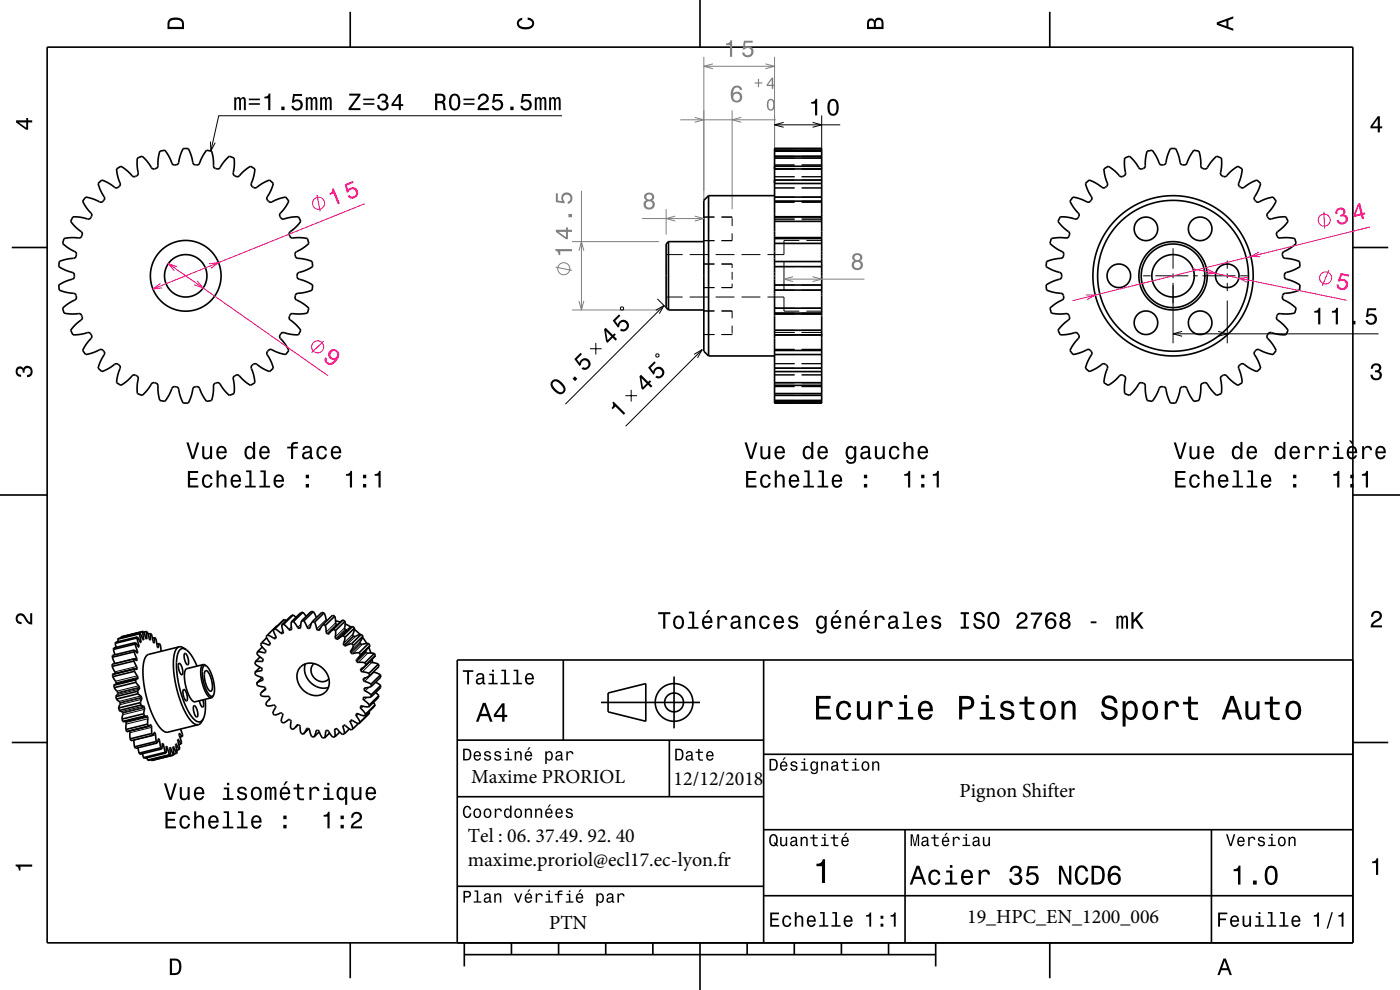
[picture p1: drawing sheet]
<svg xmlns="http://www.w3.org/2000/svg" width="297mm" height="210mm" viewBox="0 0 297 210" stroke-linecap="round" stroke-linejoin="round" font-family="sans-serif">
<defs><g id="words">
<g font-size="4.2">
<text x="99.9" y="166.1">Maxime PRORIOL</text>
<text x="142.9" y="166.6">12/12/2018</text>
<text x="203.6" y="169.1">Pignon Shifter</text>
<text x="99.3" y="178.6">Tel : 06. 37.49. 92. 40</text>
<text x="99.3" y="183.7">maxime.proriol@ecl17.ec-lyon.fr</text>
<text x="116.5" y="197.1">PTN</text>
<text x="205.2" y="195.8">19_HPC_EN_1200_006</text>
</g>
</g></defs>
<g fill="none" stroke="#000" stroke-width=".21">
<path d="M164.3 24.5v7h4.3M164.3 38.9h4.3M164.3 38.2h4.3M164.3 35.8h4.3M164.3 35.3h4.3M164.3 33.5h4.3M164.3 33.1h4.3M164.3 32.1h4.3M164.3 31.9h4.3M164.3 39.9h4.3M164.3 37.5h4.3M164.3 35h4.3"/>
<path d="M170.1 35.3h4.2v.2M170.1 38.2h4.2v.2M170.1 38.9h4.2M170.1 33.5h4.2M170.1 33.1h4.2M170.1 32.1h4.2M170.1 31.9h4.2M170.1 39.9h4.2M170.1 37.5h4.2M170.1 35h4.2M174.3 24.5v7h-4.2M174.3 35.6v.2h-4.2"/>
<path d="M174.3 38.6v.3M141.3 54h3.5M141.8 51.3v2.8M141.8 55.6v5.8M146.3 54h4M149.3 46h2.3M149.3 51h2.3M149.3 56h2.3M150.3 41.5v2.3M150.3 45.3v4M150.3 50.8v4M150.3 56.3v4.5"/>
<path d="M151.8 54h4M153.1 46h2.2v.2M153.1 56h2.2v.8M155.3 46.3v1.6M155.3 49.5v1.5h-2.2M155.3 57.7v1.6M157.3 54h4M164.3 56.6h4.3M164.3 55.5h4.3M164.3 51.6h4.3M164.3 50.6h4.3M164.3 47h4.3"/>
<path d="M164.3 46h4.3M164.3 42.7h4.3M164.3 41.8h4.3M164.3 50.4h4.3M164.3 50.5h4.3M164.3 46.5h4.3M164.3 42.9h4.3M166.3 55.5v6M169.6 51h-3.3v3h-3.5M170.1 50.4h4.2M170.1 56.6h4.2M170.1 55.5h4.2"/>
<path d="M170.1 51.6h4.2M170.1 50.6h4.2M170.1 47h4.2M170.1 46h4.2M170.1 42.7h4.2M170.1 41.8h4.2M170.1 50.5h4.2M170.1 46.5h4.2M170.1 42.9h4.2M171.1 51h3.2M242.5 58.5h1.6M245.1 58.5h7"/>
<path d="M248.9 52.7v4.3M248.9 58v1M253.1 58.5h1M255.1 58.5h7M260.4 55.3v1.7M260.4 58v1M263.1 58.5h1.6M139.5 63.4l1.8 1.9M141.3 63h3.5M141.8 62.9v2.9M146.3 63h4M149.3 71h2.3"/>
<path d="M149.3 66h2.3M149.3 61h2.3M150.3 62.3v4M150.3 67.8v4M150.3 73.3v2.2M151.8 63h4M153.1 66h2.2v1.5M155.3 60.2v.8h-2.2M155.3 69.1v1.6M155.3 70.9v.1h-2.2M157.3 63h4M162.8 63h3.5v3h3.3"/>
<path d="M164.3 71h.1M164.3 78.8h4.3M164.3 78.1h4.3M164.3 75.2h4.3M164.3 74.3h4.3M164.3 71h4.3M164.3 70.1h4.3M164.3 66.4h4.3M164.3 65.4h4.3M164.3 61.5h4.3M164.3 60.5h4.3M164.3 66.5h4.3"/>
<path d="M164.3 70.5h4.3M164.3 74.1h4.3M164.3 77.1h4.3M164.3 79.5h4.3M164.3 66.6h4.3M170.1 78.8h4.2M170.1 78.1h4.2M170.1 75.2h4.2M170.1 74.3h4.2M170.1 71h4.2M170.1 70.1h4.2M170.1 66.4h4.2"/>
<path d="M170.1 65.4h4.2M170.1 61.5h4.2M170.1 60.5h4.2M170.1 66.5h4.2M170.1 70.5h4.2M170.1 74.1h4.2M170.1 77.1h4.2M170.1 79.5h4.2M170.1 66.6h4.2M171.1 66h3.2M174.3 71h.1M248.9 60v12.8"/>
<path d="M260.4 60v1.8M260.4 63.8v9M164.3 85.5h4.3M164.3 85.1h4.3M164.3 84.9h4.3M164.3 83.9h4.3M164.3 83.5h4.3M164.3 81.7h4.3M164.3 81.2h4.3M164.3 82h4.3M170.1 81.2h4.2h-4.2M170.1 85.5h4.2"/>
<path d="M170.1 85.1h4.2M170.1 84.9h4.2M170.1 83.9h4.2M170.1 83.5h4.2M170.1 81.7h4.2M170.1 82h4.2M29 139.6l-4.6 1.1M29.1 139.9l-.3 .1M29.1 138.1h-.3M29.2 138.5h-.1M29.2 138.4l-.2 .1M29.4 136.8l-.2 .1"/>
<path d="M29.5 137.2l-.1 .1M29.5 137.2h-.2M29.9 135.9l-.2 .1M29.9 136.2v.1M30.4 135.7h.1M30.5 135.7h-.1M30.5 135.4l-.2 .1M31.2 135.3l-.3 .1M31.9 135.6l-.2 .1M32.8 136.3h-.2M33.6 137.4h-.1M56.4 138.1l-.4 .4"/>
<path d="M57.3 136.4l-.4 .4M58.5 135l-.4 .4M58.6 135.3l-.2 .1M60 133.8l-.4 .5M60.1 134.2l-.1 .1M60.1 134.2l-.2 .2M61.8 133l-.5 .5M61.9 133.5l-.2 .1M61.9 133.4l-.3 .3M63.8 133.1l-.2 .2M63.8 133l-.3 .3M63.8 132.5l-.7 .6"/>
<path d="M65.8 133.1l-.2 .2M65.9 132.9l-.5 .4M66.1 132.1l-1 1M67.9 133.3l-.3 .4M68.2 132.9l-.8 .8M69.2 131.4l-2 2M71.2 132.1l-2 2M71.4 132.4l-2 2M71.5 132.5l-2 2M73.1 133.2l-2 1.9M73.2 133.5l-2 2M73.4 133.6l-2 1.9"/>
<path d="M74.9 134.5l-2 2M74.9 134.8l-2 2M75.1 135l-2 1.9M75.4 135l-2 2M76.4 136.1l-2 2M76.4 136.5l-2 1.9M76.5 136.6l-2 1.9M76.8 136.7l-2 2M77.6 138.2l-2 2M77.7 138.4l-2 1.9M78 138.6l-2 1.9M29 141.4l-4.6 1.1"/>
<path d="M29.1 140.1h-.2M29.1 141.7l-4.6 1.2M29.1 141.9h-.3M29.1 143.4l-4.6 1.1M29.2 143.7l-4.6 1.1M29.3 143.8l-4.7 1.2M29.4 145.5l-4.6 1.1M29.6 145.8l-4.7 1.1M29.6 146.2l-4.6 1.1M29.6 145.9l-4.6 1.2M29.9 147.6l-4.6 1.2M30 147.9l-4.6 1.1"/>
<path d="M30.1 148.3l-4.7 1.2M30.1 148l-4.7 1.2M30.5 149.8l-4.7 1.1M30.6 150l-4.6 1.1M30.6 150.1l-4.6 1.2M30.7 150.5l-4.6 1.1M31.3 152l-4.6 1.1M31.3 152.1l-4.6 1.2M31.4 152.5l-4.6 1.1M32 153.8l-.2 .1M32.1 153.9l-4.6 1.2M32.2 154.3l-4.6 1.1"/>
<path d="M32.9 155.4h-.2M32.9 155.5l-.2 .1M33 155.9l-4.6 1.1M33.7 156.7h-.1M33.7 156.8h-.1M33.9 157.1l-.4 .1M34.5 157.7h-.1M34.6 157.8h-.2M34.7 158.1h-.3M35.3 158.3h.1M35.4 158.3l-.1 .1M35.5 158.6l-.2 .1"/>
<path d="M36.1 158.6h-.1M36.3 158.8h-.3M36.9 158.5l-.2 .1M37.4 157.9l-.1 .1M37.9 156.9l-.2 .1M38.1 155.6h-.1M55.6 142.1l-.2 .2M55.8 144.2l-.2 .1M55.8 140.1l-.3 .2M56.3 146.3l-.1 .1M57.2 148.3h.1M61.2 152.7h.1"/>
<path d="M63.1 153.8h-.1M65.1 154.5l-.1 .1M67.2 154.9l-.2 .2M69.3 154.9l-.2 .3M71.3 154.6l-.3 .3M73.1 153.8l-.3 .4M74.7 152.8l-.4 .4M75.7 151.4h-.1M75.7 151.4l-.1 .2M76 151.4l-.4 .5M76.6 149.7l-.1 .1M76.7 149.7l-.2 .3"/>
<path d="M77.1 149.8l-.5 .5M77.1 141.5l-.6 .6M77.2 147.9l-.1 .2M77.3 147.9l-.3 .3M77.4 143.8l-.3 .3M77.5 145.9l-.3 .2M77.6 145.9l-.4 .4M77.6 143.7l-.5 .6M77.8 147.9l-.6 .6M78.2 145.8l-.7 .8M78.6 140.3l-2 2M78.9 140.5l-2 2"/>
<path d="M79.3 142.6l-2 1.9"/>
</g>
<path d="M149.3 12.1v30.4M164.3 12.1v33.1M155.3 23.4v21M121.3 51.3h18.5M141.3 44.4v5.4M174.3 56v5.2M121.3 65.8h18.5" fill="none" stroke="#808080" stroke-width=".21"/>
<g fill="none" stroke="#000" stroke-width=".35">
<path d="M10 10h277v190h-277zM74.3 2.5v7.5M148.5 0v10M222.7 2.5v7.5M20.8 38.9l.8-.7 1.9 .9a1.43 1.43 0 0 0 1.5 .6 .89 .89 0 0 0 .2-1.4l-.5-2.5 .9-.5 1.7 1.2a1.42 1.42 0 0 0 1.4 .9 .89 .89 0 0 0 .5-1.4l-.1-2.5 1.1-.4 1.7 2a.88 .88 0 0 0 1.1 .7 .88 .88 0 0 0 .5-1.3l.4-2.4 1.1-.2 1.1 1.8a1.42 1.42 0 0 0 1 1.3 .89 .89 0 0 0 .9-1.1l.9-2.4h1l.8 2a1.43 1.43 0 0 0 .7 1.5 .89 .89 0 0 0 1.2-1l1.2-2.1 1.1 .2 .4 2a1.42 1.42 0 0 0 .4 1.6 .89 .89 0 0 0 1.3-.7l1.6-1.9 1.1 .4v2.1a1.42 1.42 0 0 0 .1 1.7 .89 .89 0 0 0 1.4-.5l1.9-1.5 1 .5-.4 2.1a1.41 1.41 0 0 0-.2 1.7 .89 .89 0 0 0 1.5-.3l2.2-1.1 .8 .7-.8 2a1.43 1.43 0 0 0-.4 1.6 .89 .89 0 0 0 1.4 0l2.4-.7 .7 .9-1.5 2.1a.88 .88 0 0 0-.3 1.3 .88 .88 0 0 0 1.3 .2l2.5-.3 .5 1-1.4 1.5a1.43 1.43 0 0 0-1 1.3 .89 .89 0 0 0 1.3 .6l2.5 .2 .3 1-1.7 1.3a1.42 1.42 0 0 0-1.2 1.1 .89 .89 0 0 0 1.2 .8l2.4 .7 .1 .8a.7 .7 0 0 1-.7 .7l-1.9 .7a.86 .86 0 0 0-.7 1 .86 .86 0 0 0 1.1 .7l2.2 1.1v.8a.7 .7 0 0 1-.9 .5l-1.9 .4a.86 .86 0 0 0-.9 .9 .86 .86 0 0 0 .9 .8l2 1.5-.3 1-2.1 .2a1.43 1.43 0 0 0-1.6 .3 .89 .89 0 0 0 .6 1.3l1.7 1.9-.5 .9-2.1-.2a1.42 1.42 0 0 0-1.6 0 .89 .89 0 0 0 .3 1.5l1.4 2-.7 .9-2-.6a1.42 1.42 0 0 0-1.6-.3 .89 .89 0 0 0 0 1.5l1 2.3-.8 .7-1.9-.9a1.42 1.42 0 0 0-1.5-.6 .89 .89 0 0 0-.2 1.4l.5 2.5-1 .5-1.6-1.2a1.43 1.43 0 0 0-1.4-.9 .89 .89 0 0 0-.5 1.4l.1 2.5-1.1 .4-1.4-1.6a1.43 1.43 0 0 0-1.2-1.1 .89 .89 0 0 0-.7 1.3l-.4 2.4-1.1 .2-1.1-1.8a1.42 1.42 0 0 0-1-1.3 .89 .89 0 0 0-.9 1.2l-.9 2.3h-1l-.8-2a1.44 1.44 0 0 0-.7-1.5 .89 .89 0 0 0-1.2 1l-1.2 2.1-1.1-.2-.4-2a1.43 1.43 0 0 0-.4-1.6 .89 .89 0 0 0-1.3 .7l-1.6 1.9-1.1-.4v-2.1a1.43 1.43 0 0 0-.1-1.7 .89 .89 0 0 0-1.4 .5l-2 1.5-.9-.5 .4-2.1a1.43 1.43 0 0 0 .2-1.6 .89 .89 0 0 0-1.5 .2l-2.2 1.1-.8-.7 .8-2a1.42 1.42 0 0 0 .4-1.6 .89 .89 0 0 0-1.4 0l-2.4 .7-.7-.9 1.1-1.8a1.43 1.43 0 0 0 .8-1.4 .89 .89 0 0 0-1.5-.4l-2.4 .3-.5-.9 1.4-1.6a1.42 1.42 0 0 0 1-1.3 .89 .89 0 0 0-1.3-.6l-2.5-.2-.3-1 1.7-1.3a1.43 1.43 0 0 0 1.2-1.1 .89 .89 0 0 0-1.2-.8l-2.4-.7-.1-1 1.9-1a1.44 1.44 0 0 0 1.4-.8 .89 .89 0 0 0-1.1-1.1l-2.2-1 .1-1.1 2-.6a1.43 1.43 0 0 0 1.6-.6 .89 .89 0 0 0-.9-1.2l-2-1.5 .3-1 2.1-.2a1.41 1.41 0 0 0 1.6-.3 .89 .89 0 0 0-.6-1.3l-1.7-1.8 .5-1 2.1 .2a1.43 1.43 0 0 0 1.6 0 .89 .89 0 0 0-.3-1.4l-1.4-2.1 .7-.9 2 .6a1.42 1.42 0 0 0 1.6 .3 .89 .89 0 0 0 0-1.5zM164.3 31.5h10v54h-10zM164.3 31.9h10M164.3 32.1h10M164.3 33.1h10M164.3 33.5h10M164.3 35.3h10M164.3 35.8h10"/>
<path d="M164.3 38.2h10M164.3 38.9h10M230.3 38.9l.8-.7 1.9 .9a1.43 1.43 0 0 0 1.5 .6 .89 .89 0 0 0 .2-1.4l-.5-2.5 .9-.5 1.7 1.2a1.42 1.42 0 0 0 1.4 .9 .88 .88 0 0 0 .5-1.4l-.1-2.5 1-.4 1.4 1.6a1.42 1.42 0 0 0 1.2 1.1 .89 .89 0 0 0 .8-1.3l.4-2.4 1-.2 1.1 1.8a1.42 1.42 0 0 0 1 1.3 1.12 1.12 0 0 0 1-1.4l.7-1.9a.65 .65 0 0 1 .9-.2l.3 .1 .8 1.9a1.43 1.43 0 0 0 .7 1.5 .89 .89 0 0 0 1.1-1l1.3-2.1 1 .2 .4 2a1.42 1.42 0 0 0 .5 1.6 .89 .89 0 0 0 1.3-.7l1.6-1.9 1 .4v2.1a1.43 1.43 0 0 0 .1 1.7 .89 .89 0 0 0 1.4-.5l2-1.5 .9 .5-.4 2.1a1.42 1.42 0 0 0-.1 1.7 .89 .89 0 0 0 1.4-.3l2.2-1.1 .8 .7-.7 2a1.43 1.43 0 0 0-.5 1.6 .89 .89 0 0 0 1.5 0l2.4-.7 .6 .9-1.1 1.8a1.42 1.42 0 0 0-.7 1.4 .89 .89 0 0 0 1.4 .4l2.5-.3 .5 1-1.5 1.5a1.43 1.43 0 0 0-1 1.3 .89 .89 0 0 0 1.4 .6l2.5 .2 .3 1-1.7 1.3a1.42 1.42 0 0 0-1.3 1.1 .89 .89 0 0 0 1.3 .8l2.4 .7 .1 1.1-1.9 .9a1.41 1.41 0 0 0-1.4 .8 .89 .89 0 0 0 1 1.1l2.3 1.1-.1 1-2.1 .6a1.42 1.42 0 0 0-1.5 .6 .89 .89 0 0 0 .8 1.2l2.1 1.5-.3 1-2.1 .2a1.43 1.43 0 0 0-1.7 .3 .89 .89 0 0 0 .6 1.3l1.8 1.9-.5 .9-2.1-.2a1.42 1.42 0 0 0-1.7 0 .89 .89 0 0 0 .4 1.5l1.3 2-.6 .9-2.1-.6a1.42 1.42 0 0 0-1.6-.3 .89 .89 0 0 0 .1 1.5l.9 2.3-.8 .7-1.9-.9a1.42 1.42 0 0 0-1.5-.6 .89 .89 0 0 0-.2 1.4l.5 2.5-.9 .5-1.7-1.2a1.43 1.43 0 0 0-1.4-.9 .89 .89 0 0 0-.4 1.4v2.5l-1 .4-1.4-1.6a1.42 1.42 0 0 0-1.2-1.1 .89 .89 0 0 0-.8 1.3l-.4 2.4-1 .2-1.3-2.2a.88 .88 0 0 0-1-.9 .88 .88 0 0 0-.8 1.2l-.8 2.3h-1.1l-.8-2a1.44 1.44 0 0 0-.7-1.5 .89 .89 0 0 0-1.1 1l-1.3 2.1-1-.2-.4-2a1.43 1.43 0 0 0-.5-1.6 .89 .89 0 0 0-1.3 .7l-1.6 1.9-1-.4v-2.1a1.42 1.42 0 0 0-.1-1.7 .89 .89 0 0 0-1.4 .5l-2 1.5-.9-.5 .4-2.1a1.43 1.43 0 0 0 .1-1.6 .89 .89 0 0 0-1.4 .2l-2.2 1.1-.8-.7 1-2.4a.88 .88 0 0 0 0-1.3 .88 .88 0 0 0-1.3 .1l-2.4 .7-.6-.9 1.1-1.8a1.43 1.43 0 0 0 .8-1.4 .89 .89 0 0 0-1.5-.4l-2.5 .3-.5-.9 1.5-1.6a1.43 1.43 0 0 0 1-1.3 .89 .89 0 0 0-1.4-.6l-2.5-.2-.3-1 1.7-1.3a1.43 1.43 0 0 0 1.3-1.1 .89 .89 0 0 0-1.3-.8l-2.4-.7-.1-1 1.9-1a1.43 1.43 0 0 0 1.4-.8 .89 .89 0 0 0-1-1.1l-2.3-1 .1-1.1 2.1-.6a1.42 1.42 0 0 0 1.5-.6 .89 .89 0 0 0-.8-1.2l-2.1-1.5 .3-1 2.1-.2a1.41 1.41 0 0 0 1.7-.3 .89 .89 0 0 0-.6-1.3l-1.8-1.8 .5-1 2.1 .2a1.43 1.43 0 0 0 1.7 0 .89 .89 0 0 0-.4-1.4l-1.3-2.1 .6-.9 2.1 .6a1.42 1.42 0 0 0 1.6 .3 .89 .89 0 0 0-.1-1.5zM2.5 52.5h7.5M141.8 51.3l-.5 .5v13.5l.5 .5M141.8 51.3v14.5M141.8 51.3h7.5M150.3 41.5h14M150.3 41.5v34M150.3 41.5l-1 1v32l1 1M164.3 41.8h10M164.3 42.7h10"/>
<path d="M164.3 46h10M164.3 47h10M164.3 50.6h10M164.3 51.6h10M164.3 55.5h10M164.3 56.6h10M164.3 50.4h10M287 52.5h7.5M141.8 65.8h7.5M150.3 75.5h14M164.3 60.5h10M164.3 61.5h10"/>
<path d="M164.3 65.4h10M164.3 66.4h10M164.3 70.1h10M164.3 71h10M164.3 74.3h10M164.3 75.2h10M164.3 78.1h10M164.3 78.8h10M164.3 66.6h10M164.3 81.2h10M164.3 81.7h10M164.3 83.5h10"/>
<path d="M164.3 83.9h10M164.3 84.9h10M164.3 85.1h10M0 105h10M287 105h10M23.8 139.4l.6 1.4M24 137.8l.4 1.1M24.4 136.5l.2 .8M25 135.6l.1 .5M25.7 135.1v.2M25.7 135.1h.1M28.4 139.8l-4.6 1.1v.5"/>
<path d="M28.4 139.8v.4M28.4 138.3l.5 1.1a.59 .59 0 0 1 .1 .8l-.6-.4M28.4 138.3l-4.6 1.1M28.5 137.9l-4.6 1.1-.1 .4M28.5 137.9l-.1 .4M28.7 136.6l.5 1.6-.1 .4-.6-.7M28.7 136.6l-4.7 1.2M28.7 136.3l.7 1M28.7 136.3l-4.6 1.1-.1 .4M28.7 136.3v.3M29 135.3l.5 1.9M29 135.3l-4.6 1.2"/>
<path d="M29.2 135.1l-4.7 1.1-.1 .3M29.2 135.1l-.2 .2M29.2 135.1l.6 1.2M29.5 137.2l-.1 .1M29.6 134.4l.3 1.9M29.6 134.4l-4.6 1.2M29.7 134.3l.7 1.4M29.7 134.3l-4.7 1.3M29.7 134.3l-.1 .1M29.9 136.3h-.1M30.4 133.9v1.8M30.4 133.9l-4.7 1.2"/>
<path d="M30.4 133.9l.7 1.7v-1.6M30.4 135.7h.1M31.1 134l-.6 .1M31.1 134h.1l.7 1.8v-1.4M31.9 134.4l-.5 .1M31.9 134.4a1.18 1.18 0 0 1 .5 1.2l.3 .8 .2-1.2M32.9 135.2l.2 .3 .3 1.7 .2 .2 .2-.9M32.9 135.2l-.6 .2M33.8 136.5l-.5 .1M33.8 136.5l.2 .3 .2 1.4M38 137.2l-6.4 1.6a2.79 2.79 0 0 0-1.3 2.7l.2 3.2 .7 3.6 1.1 3.2 1.5 2.7a2.1 2.1 0 0 0 1.8 1.1l6.5-1.6M38 137.2l.6 .1 .9 .5"/>
<path d="M38 137.2a2.8 2.8 0 0 0-1.2 2.7l.2 3.4 .7 3.7 1.2 3.3 1.4 2.4a1.95 1.95 0 0 0 1.8 1M39.2 138.6a.49 .49 0 0 1 .6 .6l.1 .5a1.15 1.15 0 0 1-.1 1.3l-.3-.2-.3-.9-.1-.9zM39.5 137.8l1.1 1.2 1.2 2.3M39.5 137.8a1.11 1.11 0 0 0-1.2-.1 1.11 1.11 0 0 0-.6 1l-.3 2.7 .6 3.9 1.1 3.8 1.5 2.8a1.75 1.75 0 0 0 2.1 1.1l.4-.5M54.6 138.3l-.1 .4 .7 .7a.6 .6 0 0 1 .5 .9l-1.6 .1M55.2 139.4l-1.1 1M55.5 136.3l1.7 .5M55.5 136.3l-.2 .4 1.1 1.3-.1 .4-.3 .1-1.4-.2M55.6 137.3l-1 1M56.6 135.3l-1.1 1M56.8 134.7l-.3 .3 .8 1.5-.1 .3M57.2 136.8h.1"/>
<path d="M58 133.6l.6 1.5-.2 .3h-.3l-1.3-.7M58.3 133.4l1.3 .9h.4M58.3 133.4l-.3 .2M58.8 132.8l-2 1.9M59.8 132.6l.3 1.7M60.1 134.3h-.1M60.2 132.4l-.4 .2M60.3 131.4l-2.3 2.2M60.3 131.4l-2 2M60.3 131.4l.4 .2M61.8 131.9v.9a.49 .49 0 0 1 .1 .5 .49 .49 0 0 1-.4 .4l-1.3-1.3M62.2 130.4l-.4 .2-2 2"/>
<path d="M62.2 130.4l-2 2M62.2 130.4l.6 .6M62.3 131.8l-.5 .1M64 131.7l-.2 1.3-.2 .3a.93 .93 0 0 1-.8-.8l-.5-.7M64 131.7h.5M64.3 129.9l.6 .9M64.3 129.9l-.5 .1-2 1.9M64.3 129.9l-2 1.9M64.5 131.7l.6 1.1a.45 .45 0 0 0 .6 .5l.6-1.4M66.3 131.9l.4 .1M66.5 129.7h-.5l-2 2M66.5 129.7l-2 2"/>
<path d="M66.5 129.7l.6 1.3M66.7 132l.6 1.6a.46 .46 0 0 0 .5 0 .46 .46 0 0 0 .2-.4l.5-.7M68.5 132.5l.5 .2M68.7 130l-.4-.1-2 2M68.7 130l-2 2M68.7 130l.7 1.7M69 132.7l.2 .9a.49 .49 0 0 0 0 .7 .49 .49 0 0 0 .7 0l.4-.4M69.4 131.6h-.1M70.7 133.5l.5 .2M70.7 133.5l-.4 .4M71 130.7l-.5-.2-2 2M71 130.7l-2 2"/>
<path d="M71 130.7l.2 1.4 .1 .2 .3 .2M71.2 133.7v1a.5 .5 0 0 0-.1 .6 .5 .5 0 0 0 .6 .2M71.2 131.7l1 .3M72.7 131.5l-2.4 2.4M72.7 131.5l-2 2M72.7 131.5l.5 .3M72.8 134.8l.4 .4M72.8 134.8l-1.1 .7M73.2 131.8l-.1 1.6 .3 .2h.3M73.2 131.8l-2 1.9M73.2 135.2l-.2 .9a.52 .52 0 0 0 0 .8 .52 .52 0 0 0 .8-.1l.8-.3M73.2 132.3l1.3 .7"/>
<path d="M74.6 136.5l.4 .4M74.8 132.9l-.9 .5-2.2 2.1M74.8 132.9l-2 1.9M74.8 132.9l.4 .3M75 136.9l-.4 .8a.52 .52 0 0 0-.1 .8 .52 .52 0 0 0 .8 0h.9M75.2 133.5l1.2 1.1M75.2 133.2l-2 2M75.2 133.2l-.2 .9a.52 .52 0 0 0 0 .8 .52 .52 0 0 0 .8-.1l.8-.2M75.9 139.7a.45 .45 0 0 0-.3 .6 .45 .45 0 0 0 .7 .2l1.1 .1M76.2 138.5l.3 .4M76.5 138.9l-.6 .8M76.6 134.6l.4 .4"/>
<path d="M76.6 134.6l-2 1.9M76.9 135.2l.9 1.3M77 135l-2 1.9M77 135l-.4 .8a.52 .52 0 0 0-.1 .8 .52 .52 0 0 0 .8 0l.9-.1M77.6 138a.58 .58 0 0 0 .3 .6 .58 .58 0 0 0 .6-.1l.9 .1M78.2 136.5l-2 2M78.2 136.5l.3 .4M78.2 137.3l.5 1.2M78.5 136.9l-.4 .7-2.2 2.1M78.5 136.9l-2 2M79 139.8v.8M79.4 138.6l.2 .5"/>
<path d="M79.4 138.6l-2 2M79.6 139.1l-2.2 2.2M79.6 139.1l-2 2M119.5 140v17M162 140v60M287 140h-190v60M2.5 157.5h7.5M23.8 141.4l.7 1.5M23.9 143v.5M23.9 143.5l.7 1.1v.5M24.1 145.4l.1 .5M24.2 145.9l.2 .3a.92 .92 0 0 1 .2 1.6"/>
<path d="M24.5 142.9h.1M24.6 147.8l.1 .5M24.7 148.3l.1 .1a1 1 0 0 1 .4 1.6v.2M25.2 150.2l.1 .5M25.3 150.7l.3 .2a.51 .51 0 0 1 .5 .2 .51 .51 0 0 1-.1 .6l-.1 .8M25.9 152.5l.1 .5M26.6 153l.2 .4-.1 1.3M26.7 154.7l.2 .5M26.9 155.2h.1M27.5 155.1h.1M27.5 155.1l.1 1.6M28.4 157l.1 1.4"/>
<path d="M28.4 157h.1M28.4 140.2l.7 1.5-.1 .3-.5-.1M28.4 140.2l-4.6 1.2M28.5 141.9v.5M28.5 141.9l-4.6 1.1M28.5 142.4l.7 1.1v.5M28.5 142.4l-4.6 1.1M28.5 141.9h.1M28.8 144.2v.5M28.8 144.2l-4.7 1.2M28.8 144.7l.2 .3a.92 .92 0 0 1 .2 1.6M28.8 144.7l-4.6 1.2"/>
<path d="M29 144l-4.9 1.4M29 144l-.2 .2M29.2 146.6l.1 .6M29.2 146.6l-4.6 1.2M29.2 144h-.2M29.2 144h.1M29.3 158.6l.2 1.2M29.3 147.2l.1 .1a1 1 0 0 1 .4 1.6v.1M29.3 147.2l-4.6 1.1M29.8 149l.1 .6M29.8 149l-4.6 1.2M29.9 149.6l.3 .1a.52 .52 0 0 1 .5 .3 .52 .52 0 0 1-.1 .6l-.1 .8"/>
<path d="M29.9 149.6l-4.6 1.1M30.2 159.9l.2 .8M30.5 151.4l.2 .5M30.5 151.4l-4.6 1.1M30.7 151.9h.3M30.7 151.9l-4.7 1.1M31 151.9l-5 1.1M31.1 151.8l-.1 .1M31.2 151.8h-.1M31.2 151.8a2.17 2.17 0 0 1 .1 1.8M31.3 153.6l.2 .5M31.3 153.6l-4.6 1.1"/>
<path d="M31.5 154.1l-4.6 1.1M31.9 153.7l-.4 .4M31.9 153.7l.2 .4 .1 1.5M31.9 153.7h.1M32.2 155.6l.2 .4M32.2 155.6l-4.6 1.1M32.4 156l-4.6 1.1-.2-.4M32.4 156l.3-.6a.69 .69 0 0 1 .3 .9l.2 1M33.2 157.3l.2 .3M33.2 157.3l-4.7 1.1M33.4 157.6l-4.7 1.1-.2-.3M33.4 157.6l.2-.9 .2 .2 .3 1.7"/>
<path d="M34.1 158.6l.2 .3M34.1 158.6l-4.6 1.2M34.3 158.9l-4.6 1.1-.2-.2M34.3 158.9l.2-1.2 .2 .4 .4 1.5M35.1 159.6l.1 .1M35.1 159.6l-4.7 1.1M35.2 159.7l-4.6 1.2-.2-.2M35.3 158.3h.1M35.3 158.3l-.1 1.4M35.3 158.3l.6 1.8M36.1 158.6v1.6M36.1 158.6h.1"/>
<path d="M36.1 158.6l.7 1.6M36.8 158.4v1.8M36.8 158.4h.1M36.8 158.4l.7 1.4M37.5 159.8l-.6 .1M37.9 140.7a1.14 1.14 0 0 1 .8 1.3 .87 .87 0 0 1-.1 1.1l-.4-.4-.3-.6-.1-.9zM38 159l-.7-1.2v.2l.3 1.7-.1 .1M38 159l-.5 .1M38.3 154.7l.4 1.1v.4M38.5 157.8l-.6 .1M38.5 157.8l-.7-1-.1 .3 .4 1.7-.1 .2M38.7 156.2l-.5 .2"/>
<path d="M38.7 156.2l-.7-.7v.4l.5 1.6v.3M38.9 146.3a1.15 1.15 0 0 1 .8 1.3 .72 .72 0 0 1-.2 1.1l-.6-1.1-.1-.7zM41.1 149.7a1.14 1.14 0 0 1 .8 1.3 .77 .77 0 0 1-.2 1.1l-.6-1.1-.1-.7zM43 148.5l.2 .6a.55 .55 0 0 1-.3 .8l-.6-1.3M43.1 141l.7 .3M43.1 141l-3.5 .8a2.59 2.59 0 0 0-.4 2.7 6.5 6.5 0 0 0 2 4.4l3.6-.9M43.1 141a2.59 2.59 0 0 0-.4 2.6 6.5 6.5 0 0 0 1.9 4.4h.2M43.1 152.5l-.5 .8-.5 .4M43.5 148.3v2.6l-.4 1.6M43.5 142.3a.54 .54 0 0 1 .8 .5 4.5 4.5 0 0 1 .5 3.8 1.22 1.22 0 0 1-1-1.2 4.2 4.2 0 0 1-.3-3.1zM43.8 141.3l-.4-.1a1.95 1.95 0 0 0-.5 2.1 6.7 6.7 0 0 0 1.9 4.4h.3l.2-.2M43.8 141.3a7.6 7.6 0 0 1 1.5 6.2"/>
<path d="M45.3 147.5l-.5 .5M54.1 142.6a1.07 1.07 0 0 0 1.1 1 .45 .45 0 0 1 .6 .4 .45 .45 0 0 1-.6 .5l-.8 .4M54.1 140.4v.4l1.4 .9 .1 .4-.2 .2-1.3 .3M54.4 144.9a1.06 1.06 0 0 0 1.3 .8l.4 .1 .2 .3M55.2 141.5l-1.1 1.1M55.4 146.9a.54 .54 0 0 0 0 .7 .54 .54 0 0 0 .7 .1 .82 .82 0 0 1 1.2 .4l-.4 .5M55.6 143.7l-1.2 1.2M56.3 146.1l-.9 .8M56.3 146.1v.2l-.9 .6M56.9 148.6a.71 .71 0 0 0-.2 1.2l.6-.1a.76 .76 0 0 1 1.2 .2l-.4 .8a.57 .57 0 0 0-.1 .8 .57 .57 0 0 0 .9 0 .71 .71 0 0 1 1.1 0l-.2 .8a.61 .61 0 0 0 .1 1 .61 .61 0 0 0 .9-.3l.3-.3M57.3 148.2l-.4 .4M61.2 152.7h.3a.8 .8 0 0 1 .1 1v.3a.52 .52 0 0 0 .3 .6 .52 .52 0 0 0 .7-.2"/>
<path d="M61.2 152.7h-.1M62.6 154.4l.1-.2a.48 .48 0 0 1 .6-.5 .48 .48 0 0 1 .4 .7l.1 .9a.45 .45 0 0 0 .5 .4M63.2 153.7l-.6 .7M63.8 141.4a3.8 3.8 0 0 1 5.8 2.1 2.91 2.91 0 0 1-.8 3.5 2.91 2.91 0 0 1-3.5 .1 3.7 3.7 0 0 1-1.5-5.7zM64.3 155.7l.5-.6a.46 .46 0 0 1 .5-.6 .46 .46 0 0 1 .4 .6l.3 .9a.44 .44 0 0 0 .6 .3M64.8 140.8a4.1 4.1 0 0 0 4.9 5M65.5 154.6l-1.2 1.1M66.6 156.3l.4-1.2 .3-.2 .4 .3 .7 1.3h.5M66.7 140.8a2.29 2.29 0 0 0-.4 2.6 2.29 2.29 0 0 0 2.3 1.2l.6-.2 .6-.4M67.7 155.2l-1.1 1.1M69.9 155.5l-1 1M71.1 156.3l-.5 .1-.8-1.1a.45 .45 0 0 0-.7-.3l-.2 1.5"/>
<path d="M72.1 155.3l-1 1M73.1 155.6l-.4 .2-1.3-1.2a.49 .49 0 0 0-.4 .3 .49 .49 0 0 0 .1 .5v.9M74.1 154.6l-1 1M74.9 154.6l-.4 .3-1.2-1h-.5l-.1 .2 .4 1.5M76 153.5l-1.1 1.1M76.1 153.5l-1.3-.7-.5 .1v.2l.6 1.5M76.4 153.2l-.3 .3M77.4 151.9l-1.5-.5-.3 .2v.3l.8 1.3M77.4 140.6l.2 .5M77.4 141.3l-.4 .3a.46 .46 0 0 0-.5 .6 .46 .46 0 0 0 .6 .3l1.2 .3M77.6 151.5l-.2 .4M77.6 141.1l-.2 .2"/>
<path d="M78.2 150l-1.4-.3-.3 .1v.4l1.1 1.3M78.3 142.8l.1 .5M78.3 151l.1 .2M78.4 149.5l-.2 .5M78.4 151.2l-2.3 2.3M78.4 143.3l-1.2 .6a.44 .44 0 0 0-.1 .5 .44 .44 0 0 0 .5 .2l1.1 .5M78.4 151.2l-2 2M78.5 140.2l.2 .3 1.6 .4M78.7 147.9h-1.6a.6 .6 0 0 0 .5 .9l.8 .7M78.7 145.1l.1 .5M78.8 147.4l-.1 .5M78.8 145.6l-1.5 .4-.1 .3 .1 .2 1.5 .9"/>
<path d="M79.2 149l.4 .5M79.2 142.5l1.5 .7M79.6 149.5l-2 2M79.6 149.5l-.2 .4-2 2M79.7 146.9l.7 .7M79.7 144.7l1.1 .7M80.3 140.9l.1 .5-2 1.9M80.3 140.9l-2 1.9M80.4 147.6l-2 1.9M80.4 147.6l-.2 .4-2 2M80.7 143.2l-2 1.9M80.7 143.2l.1 .5-2 1.9"/>
<path d="M80.8 145.4l-2 2M80.8 145.4l-.1 .5-2 2M97 157h65M127.5 149h21M129 147l8-2v8l-8-2zM142 157v12M143 143.5v11M287 157.5h7.5M31.2 160.7l.1 .5M32.1 161.2v.1M32.2 161.3h-.1M35.9 160.1l.2 .1"/>
<path d="M35.9 160.1l-4.6 1.1M36.1 160.2l-4.8 1M36.8 160.2l-4.7 1.1M97 169h65M162 176h125M162 160h125M192 176v24M257 176v24M97 188h65M162 190h125M74.3 200v7.5M98.5 202.5h100"/>
<path d="M98.5 200v5M108.5 200v2.5M118.5 200v2.5M128.5 200v2.5M138.5 200v2.5M148.5 200v10M158.5 200v2.5M168.5 200v2.5M178.5 200v2.5M188.5 200v2.5M198.5 200v5M222.7 200v7.5"/>
<circle cx="39.4" cy="58.5" r="7.5"/>
<circle cx="39.4" cy="58.5" r="4.5"/>
<circle cx="237.4" cy="58.5" r="2.5"/>
<circle cx="243.1" cy="48.5" r="2.5"/>
<circle cx="248.9" cy="58.5" r="16"/>
<circle cx="248.9" cy="58.5" r="7.2"/>
<circle cx="248.9" cy="58.5" r="6.7"/>
<circle cx="248.9" cy="58.5" r="17"/>
<circle cx="248.9" cy="58.5" r="4.5"/>
<circle cx="254.6" cy="48.5" r="2.5"/>
<circle cx="260.4" cy="58.5" r="2.5"/>
<circle cx="243.1" cy="68.5" r="2.5"/>
<circle cx="254.6" cy="68.5" r="2.5"/>
<circle cx="143" cy="149" r="2"/>
<circle cx="143" cy="149" r="4"/>
</g>
<g fill="#000">
<path d="M36 4a2.18 2.18 0 0 0-.5 2.2h3.5v-1.2a1.43 1.43 0 0 0-1.7-1.3zM36.3 4.4a2.15 2.15 0 0 1 2.2 .3l.1 1h-2.6v-1z" fill-rule="evenodd"/>
<path d="M109.9 4.2l.9-.4v.4a.7 .7 0 0 0-.7 .5 .7 .7 0 0 0 .3 .8 1.7 1.7 0 0 0 2.5-.5 .9 .9 0 0 0-1-.8v-.5a1.24 1.24 0 0 1 1.4 1.1 1.24 1.24 0 0 1-1 1.4 2.22 2.22 0 0 1-2.5-.7l-.2-.5z" fill-rule="evenodd"/>
<path d="M184.2 4.2l-.3 .7v1.3h3.5v-1.3a.98 .98 0 0 0-.7-1.1 .98 .98 0 0 0-1.2 .6 .84 .84 0 0 0-1.3-.2zM184.5 4.5a.54 .54 0 0 1 .6-.1 .54 .54 0 0 1 .3 .6v.7h-1zM185.9 4.4a.62 .62 0 0 1 .8-.1 .62 .62 0 0 1 .3 .6v.8h-1.2z" fill-rule="evenodd"/>
<path d="M258.1 4.7v.6l3.5 1.2v-.4l-1-.4v-1.4l1-.4v-.4zM258.6 5l1.6-.5v1z" fill-rule="evenodd"/>
<path d="M3.4 25.5v.5l2.1 1.5h.5v-1.5h.8v-.5h-.8v-.5h-.4v.5zM4 26h1.6v1.1z" fill-rule="evenodd"/>
<path d="M292.3 24.7l-1.6 2.1v.4h1.6v.9h.4v-.9h.5v-.4h-.5v-2.1zM292.3 25.2v1.6h-1.1z" fill-rule="evenodd"/>
<path d="M291.1 77.4a1.08 1.08 0 0 1 1.4-.2 1.08 1.08 0 0 1 .4 1.2l-.3 .3a1.06 1.06 0 0 1 .5 1.3 1.06 1.06 0 0 1-1.2 .7 1.1 1.1 0 0 1-1.2-1.2h.5a.71 .71 0 0 0 1 .8 .71 .71 0 0 0 .1-1.3h-.6v-.4a.61 .61 0 0 0 .8-.3 .61 .61 0 0 0-.2-.8 .61 .61 0 0 0-.9 .2l-.1 .5h-.5z" fill-rule="evenodd"/>
<path d="M3.6 78a.86 .86 0 0 1 1.4 .2 1.06 1.06 0 0 1 1.2-.6 1.06 1.06 0 0 1 .7 1.2 1.1 1.1 0 0 1-1.2 1.2v-.4a.71 .71 0 0 0 .8-1 .71 .71 0 0 0-1.3-.1v.6h-.4a.61 .61 0 0 0-.3-.8 .61 .61 0 0 0-.8 .2 .61 .61 0 0 0 .2 .8l.6 .2v.4a1.15 1.15 0 0 1-1.2-.6 1.15 1.15 0 0 1 .3-1.3z" fill-rule="evenodd"/>
<path d="M3.6 130.4a1.22 1.22 0 0 1 2 .7l.4 .6 .4 .3v-1.9h.4v2.4a1.8 1.8 0 0 1-1.7-1.4 .71 .71 0 0 0-.9-.5 .71 .71 0 0 0-.5 .8 .71 .71 0 0 0 .9 .5v.5a1.18 1.18 0 0 1-1.2-.7 1.18 1.18 0 0 1 .2-1.3z" fill-rule="evenodd"/>
<path d="M291.2 129.9a1.18 1.18 0 0 1 1.9 .3 1.18 1.18 0 0 1-1 1.7l-.5 .3-.3 .5h1.9v.4h-2.4a1.8 1.8 0 0 1 1.4-1.8 .71 .71 0 0 0 .5-.8 .71 .71 0 0 0-.9-.5 .71 .71 0 0 0-.5 .8h-.4z" fill-rule="evenodd"/>
<path d="M98.2 158.8v2.5h.9a1.37 1.37 0 0 0 .7-2.2 1.56 1.56 0 0 0-1.6-.3zM98.6 159.1a.98 .98 0 0 1 1.1 .7 .98 .98 0 0 1-.6 1.2h-.5zM100.7 159.6a1.04 1.04 0 0 0-.2 1.2 1.04 1.04 0 0 0 1 .5l.5-.5h-.3l-.4 .3a.54 .54 0 0 1-.5-.7h1.3a.83 .83 0 0 0-.4-.9 .83 .83 0 0 0-1 .1zM100.9 159.7l.2-.1a.47 .47 0 0 1 .5 .1 .47 .47 0 0 1 .1 .5h-.9zM102.9 159.5l-.2 .1a.69 .69 0 0 0 .9 .9l.2 .1a.43 .43 0 0 1-.4 .5 .43 .43 0 0 1-.4-.4h-.3a.74 .74 0 0 0 .9 .7 .74 .74 0 0 0 .5-1l-1-.4a.38 .38 0 0 1 .3-.5 .38 .38 0 0 1 .4 .4h.3a.78 .78 0 0 0-1.2-.4zM105.1 159.5l-.2 .1a.69 .69 0 0 0 .9 .9l.2 .1a.43 .43 0 0 1-.4 .5 .43 .43 0 0 1-.5-.4h-.3a.74 .74 0 0 0 .9 .7 .74 .74 0 0 0 .5-1l-.9-.4a.38 .38 0 0 1 .3-.5 .38 .38 0 0 1 .4 .4h.3a.77 .77 0 0 0-1.2-.4zM107.2 159.4v.3h.5v1.3h-.7v.3h1.6v-.3h-.6v-1.6zM107.7 158.7v.4h.3v-.4zM109.2 159.4v1.9h.3v-1.1a.45 .45 0 0 1 .4-.6 .45 .45 0 0 1 .5 .5v1.2h.3v-1.3a.63 .63 0 0 0-.5-.7 .63 .63 0 0 0-.7 .4v-.3zM112.2 158.5l-.4 .6h.3l.5-.6zM111.5 159.6a1.04 1.04 0 0 0-.2 1.2 1.04 1.04 0 0 0 1.1 .5l.5-.5h-.3l-.5 .3a.54 .54 0 0 1-.5-.7h1.3a.83 .83 0 0 0-.4-.9 .83 .83 0 0 0-1 .1zM111.8 159.7l.1-.1a.48 .48 0 0 1 .5 .1 .48 .48 0 0 1 .2 .5h-1zM115.7 159.4v2.7h.3v-1.1a.66 .66 0 0 0 .7 .4 .66 .66 0 0 0 .5-.6 .91 .91 0 0 0 0-1.1 .91 .91 0 0 0-1-.3l-.2 .3v-.3zM116.1 159.8a.45 .45 0 0 1 .5-.2 .45 .45 0 0 1 .3 .4 .65 .65 0 0 1 .1 .8 .65 .65 0 0 1-.7 .2 .98 .98 0 0 1-.2-1.2zM118.1 159.5l-.2 .4h.3a.39 .39 0 0 1 .4-.3 .39 .39 0 0 1 .3 .5h-.1a.65 .65 0 0 0-1 .4 .65 .65 0 0 0 .6 .9l.6-.3 .1 .2h.4v-.2l-.2-.1v-1.1a.72 .72 0 0 0-.5-.6 .72 .72 0 0 0-.7 .2zM118.2 160.6l.8-.3a.55 .55 0 0 1-.2 .7 .55 .55 0 0 1-.6 0zM120.1 159.4v1.9h.4v-1.1a.47 .47 0 0 1 .2-.6 .47 .47 0 0 1 .6 .2v.2h.4a.64 .64 0 0 0-.5-.7 .64 .64 0 0 0-.8 .4v-.3z" fill-rule="evenodd"/>
<path d="M98.2 142.2v.3h.9v2.7h.4v-2.7h.9v-.3zM101.3 143l-.3 .5h.4a.47 .47 0 0 1 .5-.4 .47 .47 0 0 1 .4 .6l-.2 .1a.84 .84 0 0 0-1 .2 .84 .84 0 0 0 0 1.1 .9 .9 0 0 0 1.3-.2l.1 .2 .5 .1v-.3l-.3-.1v-1.3a.87 .87 0 0 0-1.4-.5zM101.4 144.3l.9-.3a.66 .66 0 0 1-.1 .7 .66 .66 0 0 1-.8 .1zM103.8 142.9v.3h.6v1.6h-.8v.4h2v-.4h-.8v-1.9zM104.4 142.1v.4h.4v-.4zM106.4 142.1v.3h.6v2.4h-.8v.4h1.9v-.4h-.7v-2.7zM109 142.1v.3h.6v2.4h-.8v.4h1.9v-.4h-.7v-2.7zM111.6 143.1a1.32 1.32 0 0 0 .7 2.1 .9 .9 0 0 0 .9-.7h-.3l-.2 .3-.4 .1a.65 .65 0 0 1-.6-.8h1.6a1 1 0 0 0-.4-1.2 1 1 0 0 0-1.3 .2zM111.9 143.3a.57 .57 0 0 1 .7-.1 .57 .57 0 0 1 .3 .6h-1.2z" fill-rule="evenodd"/>
<path d="M102.4 149.1l-1.4 4h.5l.4-1.2h1.6l.4 1.2h.6l-1.5-4zM102.7 149.7l.7 1.7h-1.3zM106.5 149.2l-1.7 2.4v.5h1.7v1h.5v-1h.6v-.5h-.6v-2.4zM106.5 149.9v1.7h-1.3z" fill-rule="evenodd"/>
<path d="M143.2 158.8v2.5h.9a1.37 1.37 0 0 0 .7-2.2 1.56 1.56 0 0 0-1.6-.3zM143.6 159.1a.98 .98 0 0 1 1.1 .7 .98 .98 0 0 1-.6 1.2h-.5zM145.7 159.5l-.2 .4h.3a.39 .39 0 0 1 .5-.3 .39 .39 0 0 1 .3 .5h-.2a.65 .65 0 0 0-.9 .4 .65 .65 0 0 0 .5 .9l.7-.3v.2h.4v-.2l-.1-.1-.1-1.1a.73 .73 0 0 0-.4-.6 .73 .73 0 0 0-.8 .2zM145.8 160.6l.8-.3a.55 .55 0 0 1-.1 .7 .55 .55 0 0 1-.7 0zM148.1 158.9v.5h-.5v.3h.5v1.3a.75 .75 0 0 0 1 .4v-.3a.48 .48 0 0 1-.7-.3v-1.1h.7v-.3h-.7v-.5zM150 159.6a1.04 1.04 0 0 0-.2 1.2 1.04 1.04 0 0 0 1.1 .5l.5-.5h-.4l-.4 .3a.54 .54 0 0 1-.5-.7h1.3a.83 .83 0 0 0-.4-.9 .83 .83 0 0 0-1 .1zM150.3 159.7l.1-.1a.48 .48 0 0 1 .5 .1 .48 .48 0 0 1 .2 .5h-1z" fill-rule="evenodd"/>
<path d="M173.1 147.6v5h3.2v-.6h-2.5v-1.7h2.2v-.6h-2.2v-1.5h2.4v-.6zM177.8 149.2a2.59 2.59 0 0 0 .5 3.4 1.58 1.58 0 0 0 2.3-1.4h-.6a.95 .95 0 0 1-.9 1 .95 .95 0 0 1-1-.9 1.59 1.59 0 0 1 .9-2.1 .85 .85 0 0 1 .9 .8h.7a1.56 1.56 0 0 0-1.1-1.3 1.56 1.56 0 0 0-1.7 .5zM181.8 148.8v2.5a1.27 1.27 0 0 0 .9 1.4 1.27 1.27 0 0 0 1.5-.7v.6h.6v-3.8h-.6v2.2a.92 .92 0 0 1-.6 1.1 .92 .92 0 0 1-1.2-.4v-2.9zM186.4 148.8v3.8h.6v-2.2a.95 .95 0 0 1 .5-1.1 .95 .95 0 0 1 1.2 .3l.1 .4h.6a1.28 1.28 0 0 0-1-1.4 1.28 1.28 0 0 0-1.4 .8v-.6zM190.8 148.9v.5h1v2.7h-1.3v.5h3.2v-.5h-1.3v-3.2zM191.8 147.4v.8h.6v-.8zM195.1 149.2a2.62 2.62 0 0 0 .5 3.4 1.57 1.57 0 0 0 2.2-1.1h-.6l-.3 .5-.5 .2a1.08 1.08 0 0 1-1-1.3h2.5a1.66 1.66 0 0 0-.7-2 1.66 1.66 0 0 0-2.1 .3zM195.6 149.5a.94 .94 0 0 1 1.2-.2 .94 .94 0 0 1 .5 1h-1.9zM203.5 147.6v5h.6v-2.1h.8a1.47 1.47 0 0 0 1.8-1.2 1.47 1.47 0 0 0-1.5-1.7zM204.1 148.2a1.6 1.6 0 0 1 1.8 .5 .86 .86 0 0 1 0 .9 .86 .86 0 0 1-.9 .3h-.9zM208.1 148.9v.5h1v2.7h-1.3v.5h3.3v-.5h-1.3v-3.2zM209.1 147.4v.8h.7v-.8zM212.6 148.9a1.08 1.08 0 0 0-.3 1.2 1.08 1.08 0 0 0 1 .7l1.1 .4a.57 .57 0 0 1 .2 .6 .57 .57 0 0 1-.5 .4 .96 .96 0 0 1-1.4-.8h-.6a1.6 1.6 0 0 0 1.3 1.4 1.6 1.6 0 0 0 1.7-.8 1.13 1.13 0 0 0-1-1.6l-1.1-.3-.2-.4a.87 .87 0 0 1 .9-.5 .87 .87 0 0 1 .8 .6h.6a1.41 1.41 0 0 0-2.1-1.1zM217.4 147.8v1.1h-1.1v.5h1.1v2.6l.2 .4 .4 .3h1.4v-.5a.97 .97 0 0 1-1.4-.5v-2.3h1.4v-.5h-1.4v-1.1zM221.1 149.2a2.56 2.56 0 0 0 .5 3.4 1.72 1.72 0 0 0 1.8-.2 1.72 1.72 0 0 0 .6-1.7 1.7 1.7 0 0 0-.9-1.9 1.7 1.7 0 0 0-2 .4zM221.6 149.6a.96 .96 0 0 1 1-.4 .96 .96 0 0 1 .7 .8 1.59 1.59 0 0 1-1 2.2 1.19 1.19 0 0 1-1-1.5zM225.2 148.8v3.8h.6v-2.2a.97 .97 0 0 1 .5-1.1 .97 .97 0 0 1 1.1 .2l.1 .7v2.4h.7v-2.5a1.27 1.27 0 0 0-.9-1.4 1.27 1.27 0 0 0-1.5 .6v-.5zM234.1 147.9a1.38 1.38 0 0 0-.3 1.5 1.38 1.38 0 0 0 1.3 .9 1.25 1.25 0 0 1 1.4 .9 1.15 1.15 0 0 1-1.3 .9 1.15 1.15 0 0 1-1-1.1h-.7a1.8 1.8 0 0 0 1.7 1.8 1.8 1.8 0 0 0 1.9-1.6 1.46 1.46 0 0 0-1.5-1.4l-.6-.2a.83 .83 0 0 1-.5-1.1 .83 .83 0 0 1 1.2-.3l.5 .5 .1 .4h.7a1.67 1.67 0 0 0-1-1.6 1.67 1.67 0 0 0-1.9 .4zM238.2 148.8v5.3h.6v-2.1a1.32 1.32 0 0 0 1.4 .7 1.32 1.32 0 0 0 1.1-1.1 2.43 2.43 0 0 0-.8-2.8 1.21 1.21 0 0 0-1.7 .5v-.5zM239.1 149.6a.9 .9 0 0 1 .9-.4 .9 .9 0 0 1 .7 .8 1.61 1.61 0 0 1-.9 2.2 1.18 1.18 0 0 1-1-1.5zM242.8 149.2a2.56 2.56 0 0 0 .5 3.4 1.72 1.72 0 0 0 1.8-.2 1.72 1.72 0 0 0 .6-1.7 1.7 1.7 0 0 0-.9-1.9 1.7 1.7 0 0 0-2 .4zM243.3 149.6a.96 .96 0 0 1 1-.4 .96 .96 0 0 1 .7 .8 1.59 1.59 0 0 1-1 2.2 1.19 1.19 0 0 1-1-1.5zM247.1 148.8v3.8h.6v-2.2a.95 .95 0 0 1 .5-1.1 .95 .95 0 0 1 1.2 .3l.1 .4h.6a1.28 1.28 0 0 0-1-1.4 1.28 1.28 0 0 0-1.4 .8v-.6zM252 147.8v1.1h-1v.5h1l.1 2.6 .2 .4 .4 .3h1.4v-.5a.97 .97 0 0 1-1.4-.5v-2.3h1.4v-.5h-1.4v-1.1zM261 147.6l-1.8 5h.6l.6-1.4h2l.5 1.4h.7l-1.9-5zM261.4 148.3l.7 2.2h-1.5zM264.2 148.8v2.5a1.27 1.27 0 0 0 .9 1.4 1.27 1.27 0 0 0 1.5-.7v.6h.6v-3.8h-.6v2.2a.92 .92 0 0 1-.6 1.1 .92 .92 0 0 1-1.1-.4l-.1-2.9zM269.4 147.8v1.1h-1.1v.5h1.1v2.6l.2 .4 .4 .3 .7 .1 .8-.1v-.5a.97 .97 0 0 1-1.4-.5l-.1-2.3h1.5v-.5h-1.5v-1.1zM273.1 149.2a2.56 2.56 0 0 0 .6 3.4 1.72 1.72 0 0 0 1.8-.2 1.72 1.72 0 0 0 .6-1.7 1.7 1.7 0 0 0-.9-1.9 1.7 1.7 0 0 0-2.1 .4zM273.6 149.6a.96 .96 0 0 1 1-.4 .96 .96 0 0 1 .7 .8 1.59 1.59 0 0 1-.9 2.2 1.19 1.19 0 0 1-1.1-1.5z" fill-rule="evenodd"/>
<path d="M98.4 171.2a1.45 1.45 0 0 0 .7 2.3 .94 .94 0 0 0 .9-1h-.3a.59 .59 0 0 1-.8 .7 1.31 1.31 0 0 1 .2-2l.3 .1 .2 .4h.4a.85 .85 0 0 0-.6-.8 .85 .85 0 0 0-1 .3zM100.6 171.7a1.04 1.04 0 0 0-.1 1.3 1.04 1.04 0 0 0 1.1 .5 1.04 1.04 0 0 0 .5-1.3 1.04 1.04 0 0 0-1.2-.7zM100.9 171.9a.48 .48 0 0 1 .5-.1 .48 .48 0 0 1 .3 .4 .66 .66 0 0 1 0 .7 .66 .66 0 0 1-.7 .3 .98 .98 0 0 1-.1-1.3zM102.8 171.7a1.04 1.04 0 0 0-.2 1.3 1.04 1.04 0 0 0 1.2 .5 1.04 1.04 0 0 0 .5-1.3 1.04 1.04 0 0 0-1.2-.7zM103 171.9a.48 .48 0 0 1 .5-.1 .48 .48 0 0 1 .4 .4 .66 .66 0 0 1 0 .7 .66 .66 0 0 1-.7 .3 .97 .97 0 0 1-.2-1.3zM105 171.5v2h.3v-1.1a.47 .47 0 0 1 .2-.6 .47 .47 0 0 1 .6 .2l.1 .1h.3a.64 .64 0 0 0-.5-.6 .64 .64 0 0 0-.7 .4v-.4zM107.1 171.7a1.06 1.06 0 0 0-.2 1.2 1.06 1.06 0 0 0 .9 .6l.4-.3v.3h.3v-2.6h-.3v.9a.63 .63 0 0 0-1.1-.1zM107.4 171.9a.44 .44 0 0 1 .4-.1 .44 .44 0 0 1 .4 .4 .65 .65 0 0 1 0 .7 .65 .65 0 0 1-.7 .3l-.2-.4zM109.3 171.7a1.04 1.04 0 0 0-.1 1.3 1.04 1.04 0 0 0 1.1 .5 1.04 1.04 0 0 0 .5-1.3 1.04 1.04 0 0 0-1.2-.7zM109.5 171.9a.48 .48 0 0 1 .6-.1 .48 .48 0 0 1 .3 .4 .66 .66 0 0 1 0 .7 .66 .66 0 0 1-.7 .3 .98 .98 0 0 1-.2-1.3zM111.4 171.5v2h.3v-1.1a.45 .45 0 0 1 .3-.7 .45 .45 0 0 1 .5 .6v1.2h.4v-1.3a.63 .63 0 0 0-.5-.7 .63 .63 0 0 0-.7 .3v-.3zM113.5 171.5v2h.3v-1.1a.45 .45 0 0 1 .3-.6 .45 .45 0 0 1 .6 .2v1.5h.3v-1.3a.63 .63 0 0 0-.4-.7 .63 .63 0 0 0-.8 .3v-.3zM116.5 170.7l-.3 .6h.2l.5-.6zM115.9 171.7a1.04 1.04 0 0 0-.2 1.2 1.04 1.04 0 0 0 1 .6l.5-.6h-.3l-.4 .4a.54 .54 0 0 1-.5-.7h1.2a.83 .83 0 0 0-.3-1 .83 .83 0 0 0-1 .1zM116.1 171.9l.2-.1a.47 .47 0 0 1 .4 .1 .47 .47 0 0 1 .2 .4h-.9zM118 171.7a1.04 1.04 0 0 0-.2 1.2 1.04 1.04 0 0 0 1.1 .6l.5-.6h-.3l-.5 .4a.53 .53 0 0 1-.5-.7h1.3a.83 .83 0 0 0-.3-1 .83 .83 0 0 0-1.1 .1zM118.3 171.9l.1-.1a.47 .47 0 0 1 .5 .1 .47 .47 0 0 1 .2 .4h-1zM120.2 171.6l-.1 .2a.69 .69 0 0 0 .8 .9l.3 .1a.43 .43 0 0 1-.4 .5 .43 .43 0 0 1-.5-.4h-.3a.74 .74 0 0 0 .9 .7 .74 .74 0 0 0 .5-1.1l-1-.3a.38 .38 0 0 1 .3-.5 .38 .38 0 0 1 .5 .3h.3a.77 .77 0 0 0-1.3-.4z" fill-rule="evenodd"/>
<path d="M163.2 161v2.5h.9a1.37 1.37 0 0 0 .7-2.2 1.58 1.58 0 0 0-1.6-.3zM163.6 161.3a.98 .98 0 0 1 1.1 .7 .98 .98 0 0 1-.6 1.2h-.5zM166.4 160.7l-.4 .6h.2l.5-.6zM165.7 161.7a1.04 1.04 0 0 0-.2 1.2 1.04 1.04 0 0 0 1 .6l.5-.6h-.3l-.4 .4a.54 .54 0 0 1-.5-.7h1.3a.83 .83 0 0 0-.4-1 .83 .83 0 0 0-1 .1zM165.9 161.9l.2-.1a.48 .48 0 0 1 .5 .1 .48 .48 0 0 1 .1 .4h-.9zM167.9 161.6l-.2 .2a.68 .68 0 0 0 .9 .9l.2 .1a.43 .43 0 0 1-.4 .5 .43 .43 0 0 1-.4-.4h-.3a.74 .74 0 0 0 .9 .7 .74 .74 0 0 0 .5-1.1l-1-.3a.38 .38 0 0 1 .3-.5 .38 .38 0 0 1 .4 .4l.3-.1a.78 .78 0 0 0-1.2-.4zM170 161.6v.3h.5v1.3h-.7v.3h1.7v-.3h-.7v-1.6zM170.5 160.9v.3h.3v-.3zM172.1 161.7a1.06 1.06 0 0 0-.2 1.2 1.06 1.06 0 0 0 .9 .6l.4-.3a.52 .52 0 0 1-.2 .7 .52 .52 0 0 1-.7-.3h-.3a.78 .78 0 0 0 .9 .6 .78 .78 0 0 0 .6-.8v-1.9h-.3v.4l-.2-.3a.64 .64 0 0 0-.9 .1zM172.4 161.9a.45 .45 0 0 1 .4-.1 .45 .45 0 0 1 .4 .4 .65 .65 0 0 1 0 .7 .65 .65 0 0 1-.7 .3l-.2-.4zM174.2 161.5v2h.3v-1.1a.45 .45 0 0 1 .3-.6 .45 .45 0 0 1 .5 .2l.1 1.5h.3v-1.3a.63 .63 0 0 0-.5-.7 .63 .63 0 0 0-.7 .3v-.3zM176.6 161.6l-.2 .5h.3a.39 .39 0 0 1 .4-.4 .39 .39 0 0 1 .3 .6h-.1a.65 .65 0 0 0-1 .4 .65 .65 0 0 0 .6 .8l.6-.3 .1 .2 .4 .1-.2-.4v-1a.73 .73 0 0 0-1.2-.5zM176.7 162.7l.8-.2a.55 .55 0 0 1-.2 .6 .55 .55 0 0 1-.6 .1zM178.9 161v.6h-.5v.3h.5l.1 1.3a.75 .75 0 0 0 1 .3v-.3a.48 .48 0 0 1-.7-.2v-1.1h.7v-.3h-.7v-.6zM180.8 161.6v.3h.5v1.3h-.6v.3h1.6v-.3h-.6v-1.6zM181.3 160.9v.3h.4v-.3zM183 161.7a1.04 1.04 0 0 0-.2 1.3 1.04 1.04 0 0 0 1.2 .5 1.04 1.04 0 0 0 .4-1.3 1.04 1.04 0 0 0-1.2-.7zM183.2 161.9a.48 .48 0 0 1 .5-.1 .48 .48 0 0 1 .4 .4 .66 .66 0 0 1 0 .7 .66 .66 0 0 1-.7 .3 .98 .98 0 0 1-.2-1.3zM185 161.5v2h.3v-1.1a.45 .45 0 0 1 .3-.6 .45 .45 0 0 1 .6 .2v1.5h.3v-1.3a.63 .63 0 0 0-.4-.7 .63 .63 0 0 0-.8 .3v-.3z" fill-rule="evenodd"/>
<path d="M163.4 177.2a1.45 1.45 0 0 0 .7 2.3l.5-.2 .3 .3 .2-.2-.3-.3a1.53 1.53 0 0 0-.5-2.2l-.6 .1zM163.8 177.3l.3-.1a1.21 1.21 0 0 1 .5 1.7l-.3-.3-.2 .2 .3 .3a.45 .45 0 0 1-.7-.1 1.62 1.62 0 0 1 .1-1.7zM165.5 177.5v1.3a.63 .63 0 0 0 .4 .7 .63 .63 0 0 0 .8-.3v.3h.3v-2h-.3v1.2a.46 .46 0 0 1-.3 .5 .46 .46 0 0 1-.6-.2v-1.5zM167.9 177.6l-.2 .5h.3a.39 .39 0 0 1 .5-.4 .39 .39 0 0 1 .2 .6h-.1a.65 .65 0 0 0-.9 .4 .65 .65 0 0 0 .5 .8l.6-.3 .1 .2 .4 .1v-.3h-.2v-1.1a.73 .73 0 0 0-1.2-.5zM168 178.7l.8-.2a.55 .55 0 0 1-.2 .6 .55 .55 0 0 1-.6 .1zM169.8 177.5v2h.4v-1.1a.45 .45 0 0 1 .2-.6 .45 .45 0 0 1 .6 .2v1.5h.3v-1.3a.63 .63 0 0 0-.4-.7 .63 .63 0 0 0-.8 .3v-.3zM172.4 177v.6h-.5v.3h.5l.1 1.3a.75 .75 0 0 0 1 .3v-.3a.49 .49 0 0 1-.7-.2v-1.1h.7v-.3h-.7v-.6zM174.3 177.6v.3h.5v1.3h-.6v.3h1.6v-.3h-.6v-1.6zM174.8 176.9v.3h.4v-.3zM176.8 177v.6h-.6v.3h.6v1.3a.74 .74 0 0 0 1 .3v-.3a.49 .49 0 0 1-.7-.2v-1.1h.7v-.3h-.7v-.6zM179.4 176.7l-.4 .6h.2l.5-.6zM178.7 177.7a1.04 1.04 0 0 0-.2 1.2 1.04 1.04 0 0 0 1 .6l.5-.6h-.3l-.4 .4a.54 .54 0 0 1-.5-.7h1.3a.83 .83 0 0 0-.4-1 .83 .83 0 0 0-1 .1zM178.9 177.9l.2-.1a.48 .48 0 0 1 .5 .1 .48 .48 0 0 1 .1 .4h-.9z" fill-rule="evenodd"/>
<path d="M193.2 177v2.5h.3v-2.3l.4 2.3h.3l.5-2.3v2.3h.3v-2.5h-.5l-.4 2.2-.5-2.2zM195.7 177.6l-.2 .5h.3a.39 .39 0 0 1 .5-.4 .39 .39 0 0 1 .3 .6h-.2a.65 .65 0 0 0-.9 .4 .65 .65 0 0 0 .5 .8l.7-.3v.2l.4 .1v-.3h-.1l-.1-1.1a.73 .73 0 0 0-1.2-.5zM195.8 178.7l.8-.2a.55 .55 0 0 1-.1 .6 .55 .55 0 0 1-.7 .1zM198.1 177v.6h-.5v.3h.5v1.3a.74 .74 0 0 0 1 .3v-.3a.49 .49 0 0 1-.7-.2v-1.1h.7v-.3h-.7v-.6zM200.7 176.7l-.4 .6h.3l.5-.6zM200 177.7a1.04 1.04 0 0 0-.2 1.2 1.04 1.04 0 0 0 1.1 .6l.5-.6h-.4l-.4 .4a.54 .54 0 0 1-.5-.7h1.3a.83 .83 0 0 0-.4-1 .83 .83 0 0 0-1 .1zM200.3 177.9l.1-.1a.48 .48 0 0 1 .5 .1 .48 .48 0 0 1 .2 .4h-1zM202.1 177.5v2h.3v-1.1a.47 .47 0 0 1 .3-.6 .47 .47 0 0 1 .6 .2v.1h.3a.64 .64 0 0 0-.4-.6 .64 .64 0 0 0-.8 .4v-.4zM204.3 177.6v.3h.5v1.3h-.6v.3h1.6v-.3h-.6v-1.6zM204.8 176.9v.3h.4v-.3zM206.6 177.6l-.2 .5h.3a.39 .39 0 0 1 .4-.4 .39 .39 0 0 1 .3 .6h-.1a.65 .65 0 0 0-1 .4 .65 .65 0 0 0 .6 .8l.6-.3 .1 .2 .4 .1v-.3h-.2v-1.1a.72 .72 0 0 0-.5-.6 .72 .72 0 0 0-.7 .1zM206.7 178.7l.8-.2a.55 .55 0 0 1-.2 .6 .55 .55 0 0 1-.6 .1zM208.5 177.5v1.3a.63 .63 0 0 0 .5 .7 .63 .63 0 0 0 .7-.3v.3h.3v-2h-.3v1.2a.46 .46 0 0 1-.3 .5 .46 .46 0 0 1-.6-.2v-1.5z" fill-rule="evenodd"/>
<path d="M260.1 177l.8 2.5h.4l.8-2.5h-.4l-.6 2.1-.7-2.1zM262.7 177.7a1.04 1.04 0 0 0-.2 1.2 1.04 1.04 0 0 0 1 .6l.5-.6h-.3l-.4 .4a.54 .54 0 0 1-.5-.7h1.3a.83 .83 0 0 0-.4-1 .83 .83 0 0 0-1 .1zM262.9 177.9l.2-.1a.48 .48 0 0 1 .5 .1 .48 .48 0 0 1 .1 .4h-.9zM264.8 177.5v2h.3v-1.1a.47 .47 0 0 1 .3-.6 .47 .47 0 0 1 .6 .2v.1h.3a.64 .64 0 0 0-.5-.6 .64 .64 0 0 0-.7 .4v-.4zM267 177.6l-.1 .2a.69 .69 0 0 0 .9 .9l.2 .1a.43 .43 0 0 1-.4 .5 .43 .43 0 0 1-.5-.4h-.3a.74 .74 0 0 0 .9 .7 .74 .74 0 0 0 .5-1.1l-.9-.3a.38 .38 0 0 1 .3-.5 .38 .38 0 0 1 .4 .4l.3-.1a.78 .78 0 0 0-1.3-.4zM269.2 177.6v.3h.5v1.3h-.7v.3h1.6v-.3h-.6v-1.6zM269.7 176.9v.3h.3v-.3zM271.3 177.7a1.04 1.04 0 0 0-.1 1.3 1.04 1.04 0 0 0 1.1 .5 1.04 1.04 0 0 0 .5-1.3 1.04 1.04 0 0 0-1.2-.7zM271.5 177.9a.48 .48 0 0 1 .6-.1 .48 .48 0 0 1 .3 .4 .67 .67 0 0 1 0 .7 .67 .67 0 0 1-.7 .3 .98 .98 0 0 1-.2-1.3zM273.3 177.5v2h.4v-1.1a.45 .45 0 0 1 .3-.7 .45 .45 0 0 1 .5 .6v1.2h.4v-1.3a.63 .63 0 0 0-.5-.7 .63 .63 0 0 0-.7 .3v-.3z" fill-rule="evenodd"/>
<path d="M3.3 183.4h3.5v.4h-2.5v.9h-.3a.77 .77 0 0 0-.7-1z" fill-rule="evenodd"/>
<path d="M98.3 189v2.5h.4v-1.1a.96 .96 0 0 0 1.2-.7 .67 .67 0 0 0-.7-.7zM98.7 189.3h.4a.43 .43 0 0 1 .5 .4 .43 .43 0 0 1-.5 .4h-.4zM100.6 188.9v.3h.5v2h-.6v.3h1.6v-.3h-.6v-2.3zM102.9 189.6l-.2 .5h.3a.39 .39 0 0 1 .5-.4 .39 .39 0 0 1 .2 .6h-.1a.65 .65 0 0 0-.9 .4 .65 .65 0 0 0 .5 .8l.6-.3 .1 .2 .4 .1v-.3h-.2v-1.1a.73 .73 0 0 0-1.2-.5zM103 190.7l.8-.2a.55 .55 0 0 1-.2 .6 .55 .55 0 0 1-.6 .1zM104.8 189.5v2h.4v-1.1a.45 .45 0 0 1 .2-.6 .45 .45 0 0 1 .6 .2v1.5h.3v-1.3a.63 .63 0 0 0-.4-.7 .63 .63 0 0 0-.8 .3v-.3zM109 189.5l.8 2h.3l.7-2h-.3l-.6 1.6-.5-1.6zM112.2 188.7l-.4 .6h.3l.5-.6zM111.5 189.7a1.04 1.04 0 0 0-.2 1.2 1.04 1.04 0 0 0 1.1 .6l.5-.6h-.3l-.5 .4a.54 .54 0 0 1-.5-.7h1.3a.83 .83 0 0 0-.4-1 .83 .83 0 0 0-1 .1zM111.8 189.9l.1-.1a.48 .48 0 0 1 .5 .1 .48 .48 0 0 1 .2 .4h-1zM113.6 189.5v2h.4v-1.1a.47 .47 0 0 1 .2-.6 .47 .47 0 0 1 .6 .2v.1h.4a.64 .64 0 0 0-.5-.6 .64 .64 0 0 0-.8 .4v-.4zM115.8 189.6v.3h.5v1.3h-.6v.3h1.6v-.3h-.6v-1.6zM116.3 188.9v.3h.4v-.3zM117.7 189.6v.3h.6v1.6h.3v-1.6h.7v-.3h-.7v-.3l.7-.1v-.3a.68 .68 0 0 0-.7 0 .68 .68 0 0 0-.3 .7zM120.2 189.6v.3h.5v1.3h-.7v.3h1.6v-.3h-.6v-1.6zM120.7 188.9v.3h.3v-.3zM123 188.7l-.3 .6h.2l.5-.6zM122.4 189.7a1.04 1.04 0 0 0-.2 1.2 1.04 1.04 0 0 0 1 .6l.5-.6h-.3l-.4 .4a.54 .54 0 0 1-.5-.7h1.2a.83 .83 0 0 0-.3-1 .83 .83 0 0 0-1 .1zM122.6 189.9l.2-.1a.48 .48 0 0 1 .5 .1 .48 .48 0 0 1 .1 .4h-.9zM126.5 189.5v2.7h.3v-1a.66 .66 0 0 0 .7 .3 .66 .66 0 0 0 .6-.6 .91 .91 0 0 0 0-1 .91 .91 0 0 0-1-.3l-.3 .2v-.3zM127 189.9a.45 .45 0 0 1 .5-.1 .45 .45 0 0 1 .3 .4v.3a.6 .6 0 0 1-.5 .8 .85 .85 0 0 1-.3-1.4zM128.9 189.6l-.2 .5h.3a.39 .39 0 0 1 .5-.4 .39 .39 0 0 1 .3 .6h-.2a.65 .65 0 0 0-.9 .4 .65 .65 0 0 0 .5 .8l.6-.3 .1 .2 .4 .1v-.3h-.2v-1.1a.73 .73 0 0 0-1.2-.5zM129 190.7l.8-.2a.55 .55 0 0 1-.1 .6 .55 .55 0 0 1-.7 .1zM131 189.5v2h.3v-1.1a.47 .47 0 0 1 .3-.6 .47 .47 0 0 1 .6 .2v.1h.3a.64 .64 0 0 0-.5-.6 .64 .64 0 0 0-.7 .4v-.4z" fill-rule="evenodd"/>
<path d="M163.4 193.6v3h1.9v-.4h-1.5v-1h1.3v-.4h-1.3v-.9h1.5v-.3zM166.2 194.5a1.31 1.31 0 0 0 .7 2.2 .9 .9 0 0 0 1-1h-.4a.57 .57 0 0 1-.5 .6 .57 .57 0 0 1-.6-.5 .81 .81 0 0 1-.1-.9 .81 .81 0 0 1 .9-.4l.3 .5h.4a.94 .94 0 0 0-.7-.8 .94 .94 0 0 0-1 .3zM168.6 193.5v3.1h.4v-1.4a.54 .54 0 0 1 .3-.6 .54 .54 0 0 1 .7 .3v1.7h.4v-1.6a.76 .76 0 0 0-.5-.8 .76 .76 0 0 0-.9 .4v-1.1zM171.4 194.5a1.32 1.32 0 0 0 .7 2.2 .91 .91 0 0 0 .9-.8h-.3l-.2 .3-.4 .1a.65 .65 0 0 1-.6-.8h1.6a1 1 0 0 0-.5-1.1 1 1 0 0 0-1.2 .1zM171.7 194.7a.57 .57 0 0 1 .7-.1 .57 .57 0 0 1 .3 .6h-1.2zM174 193.5v.3h.6v2.5h-.8v.3h1.9v-.3h-.7v-2.8zM176.6 193.5v.3h.6v2.5h-.8v.3h1.9v-.3h-.7v-2.8zM179.2 194.5a1.32 1.32 0 0 0 .7 2.2 .91 .91 0 0 0 .9-.8h-.3l-.2 .3-.4 .1a.65 .65 0 0 1-.5-.8h1.5a1 1 0 0 0-.4-1.1 1 1 0 0 0-1.3 .1zM179.5 194.7a.57 .57 0 0 1 .7-.1 .57 .57 0 0 1 .3 .6h-1.1z" fill-rule="evenodd"/>
<path d="M173.2 183.2a1.1 1.1 0 0 0 1.3-.9h.5v5h-.6v-3.6h-1.2z" fill-rule="evenodd"/>
<path d="M183.7 194.1v.3h.7v2.2h.4v-3h-.3a.66 .66 0 0 1-.8 .5zM186.8 195.9v.7h.6v-.7zM186.8 194.3v.6h.6v-.6zM188.9 194.1v.3h.7v2.2h.4v-3h-.3a.66 .66 0 0 1-.8 .5z" fill-rule="evenodd"/>
<path d="M194.4 183.6l-1.4 4h.5l.4-1.1h1.6l.5 1.1h.5l-1.5-4zM194.7 184.2l.7 1.8h-1.3zM197.3 184.9a1.75 1.75 0 0 0 .9 2.9 1.21 1.21 0 0 0 1.3-1.3h-.5a.76 .76 0 0 1-.7 .8 .76 .76 0 0 1-.8-.7 1.28 1.28 0 0 1 .7-1.7 .68 .68 0 0 1 .8 .7h.5a1.25 1.25 0 0 0-.9-1.1 1.25 1.25 0 0 0-1.3 .4zM200.7 184.7v.4h.8v2.1h-1v.4h2.6v-.4h-1.1v-2.5zM201.5 183.5v.6h.5v-.6zM204.2 184.9a1.77 1.77 0 0 0 .9 2.9 1.21 1.21 0 0 0 1.3-1h-.5l-.3 .4-.4 .1a.87 .87 0 0 1-.8-1.1h2a1.33 1.33 0 0 0-.5-1.5 1.33 1.33 0 0 0-1.7 .2zM204.6 185.1a.75 .75 0 0 1 .9-.1 .75 .75 0 0 1 .4 .8h-1.5zM207.6 184.5v3.1h.5v-1.7a.76 .76 0 0 1 .4-.9 .76 .76 0 0 1 1 .2v.3h.5a1.02 1.02 0 0 0-.8-1 1.02 1.02 0 0 0-1.1 .6v-.6zM214.5 184l-.2 .4-.1 .5h.5a.73 .73 0 0 1 .9-.9 .73 .73 0 0 1 .4 1.2l-.8 .1v.5a.82 .82 0 0 1 1 .4 .82 .82 0 0 1-.2 1 .82 .82 0 0 1-1.1-.2l-.3-.6h-.5a1.36 1.36 0 0 0 1.6 1.3 1.36 1.36 0 0 0 1-1.8l-.5-.4a1.03 1.03 0 0 0 .5-1.3 1.03 1.03 0 0 0-1.2-.6zM218 183.7l-.3 2.2h.5a.9 .9 0 0 1 1.3-.3 .9 .9 0 0 1 .1 1.4 .9 .9 0 0 1-1.4-.1l-.1-.3h-.5a1.39 1.39 0 0 0 1.6 1.2 1.39 1.39 0 0 0 1.1-1.7 1.39 1.39 0 0 0-1.7-1l-.4 .2 .2-1.1h1.8v-.5zM224.6 183.6v4h.5v-3.2l1.6 3.2h.6v-4h-.5v3.3l-1.5-3.3zM228.4 184.1a2.88 2.88 0 0 0 .5 3.5 1.44 1.44 0 0 0 2-1.4h-.5a.94 .94 0 0 1-1.3 1 2.39 2.39 0 0 1 0-3.1 .82 .82 0 0 1 1.2 .7h.6a1.36 1.36 0 0 0-1-1.2 1.36 1.36 0 0 0-1.5 .5zM231.6 183.6v4h1.3a1.63 1.63 0 0 0 1.5-2 1.58 1.58 0 0 0-1.5-2zM232.1 184.1l1.2 .1a2.16 2.16 0 0 1 0 2.9l-1.2 .1zM235.6 183.9l-.4 .6a3.4 3.4 0 0 0 .2 2.8 1.35 1.35 0 0 0 1.7 .3 1.35 1.35 0 0 0 .5-1.7 1.35 1.35 0 0 0-1.6-.7l-.4 .3a1.17 1.17 0 0 1 .9-1.4 .66 .66 0 0 1 .7 .6h.6a1.27 1.27 0 0 0-.9-1 1.27 1.27 0 0 0-1.3 .2zM235.5 186.4a.85 .85 0 0 1 1.7 0 .85 .85 0 0 1-1.7 0z" fill-rule="evenodd"/>
<path d="M258.4 193.6v3h.4v-1.4h1.3v-.4h-1.3v-.9h1.6v-.3zM261.2 194.5a1.32 1.32 0 0 0 .7 2.2 .91 .91 0 0 0 .9-.8h-.4l-.1 .3-.4 .1a.65 .65 0 0 1-.6-.8h1.6a1 1 0 0 0-.5-1.2 1 1 0 0 0-1.2 .2zM261.5 194.7a.57 .57 0 0 1 .7-.1 .57 .57 0 0 1 .3 .6h-1.2zM263.6 194.3v1.5a.76 .76 0 0 0 .5 .8 .76 .76 0 0 0 .9-.4v.4h.4v-2.3h-.4v1.3a.55 .55 0 0 1-.3 .7 .55 .55 0 0 1-.7-.3v-1.7zM266.4 194.3v.4h.6v1.6h-.8v.3h2v-.3h-.8v-2zM267 193.5v.4h.4v-.4zM269 193.5v.3h.6v2.5h-.8v.3h1.9v-.3h-.7v-2.8zM271.6 193.5v.3h.6v2.5h-.8v.3h1.9v-.3h-.7v-2.8zM274.2 194.5a1.32 1.32 0 0 0 .7 2.2 .91 .91 0 0 0 .9-.8h-.3l-.2 .3-.4 .1a.65 .65 0 0 1-.5-.8h1.5a1 1 0 0 0-.4-1.1 1 1 0 0 0-1.3 .1zM274.5 194.7a.57 .57 0 0 1 .7-.1 .57 .57 0 0 1 .3 .6h-1.1z" fill-rule="evenodd"/>
<path d="M261.7 184.4v.4h.9v2.8h.6v-4h-.4a.88 .88 0 0 1-1.1 .8zM265.8 186.8v.8h.8v-.8zM268.6 184.1a3.5 3.5 0 0 0 0 3.1 1.29 1.29 0 0 0 1.4 .5 1.29 1.29 0 0 0 1-1.1 2.64 2.64 0 0 0-.7-2.9l-.6-.1-.6 .1zM269.3 184.2h.8a2.72 2.72 0 0 1 0 3h-.8a2.7 2.7 0 0 1 0-3z" fill-rule="evenodd"/>
<path d="M278.7 194.1v.3h.7v2.2h.4v-3h-.3a.66 .66 0 0 1-.8 .5zM282.5 193.5l-1.1 3.5h.3l1.1-3.5zM283.9 194.1v.3h.7v2.2h.4v-3h-.3a.66 .66 0 0 1-.8 .5z" fill-rule="evenodd"/>
<path d="M291.1 182.7a.77 .77 0 0 0 .9-.6h.4v3.5h-.5v-2.5h-.8z" fill-rule="evenodd"/>
<path d="M36 203.3v3.5h1.2a1.42 1.42 0 0 0 1.3-1.7 1.38 1.38 0 0 0-1.3-1.8zM36.5 203.8h1a1.89 1.89 0 0 1 0 2.5l-1 .1z" fill-rule="evenodd"/>
<path d="M259.5 203.3l-1.2 3.5h.4l.4-1h1.4l.4 1h.4l-1.2-3.5zM259.8 203.8l.5 1.6h-1z" fill-rule="evenodd"/>
</g>
<path d="M70.2 74.2a1.13 1.13 0 0 0-.5 1.4 1.13 1.13 0 0 0 1.3 .7 1.02 1.02 0 0 1-1.4 .6 .56 .56 0 0 1-.2-.8l-.4-.3a1.18 1.18 0 0 0 .5 1.5 1.18 1.18 0 0 0 1.5-.3 1.76 1.76 0 0 0 .5-2.7l-.5-.2zM70.1 75.2a.75 .75 0 0 1 1.5 0 .75 .75 0 0 1-1.5 0z" fill-rule="evenodd" fill="#ff0080"/>
<g fill="none" stroke="#ff0080" stroke-width=".21">
<path d="M35.7 55.9l33.9 23.8M37.6 56.6l-1.9-.7 1.3 1.6M41.8 59.6l1.3 1.5-1.9-.7M68.7 72.3l-2.6 2.5"/>
<circle cx="67.4" cy="73.6" r="1.28"/>
</g>
<path d="M70.5 40a.77 .77 0 0 1-.6 1l.1 .3 .7-.3 1 2.4 .4-.2-1.3-3.3zM73.1 39.1l.5 1.8 .4-.1a.8 .8 0 0 1 1-.7 .8 .8 0 0 1 .4 1.2 .8 .8 0 0 1-1.2 .1l-.5 .1a1.21 1.21 0 0 0 1.8 .5 1.21 1.21 0 0 0 .2-1.9 1.21 1.21 0 0 0-1.9 .2l-.2-1 1.4-.5-.1-.4z" fill-rule="evenodd" fill="#ff0080"/>
<g fill="none" stroke="#ff0080" stroke-width=".21">
<path d="M44.4 55.9l2-.2-1.6 1.2M67.3 41.4l.6 3.5M77.4 43.2l-45 18.1M34 60.1l-1.6 1.2 2-.2"/>
<circle cx="67.6" cy="43.1" r="1.28"/>
</g>
<g fill="#000">
<path d="M49.7 20.7v2.7h.4v-2.1l.2-.3h.3l.1 .2v2.2h.4v-2.1l.4-.4 .2 .2v.4v1.9h.4v-1.9a.69 .69 0 0 0-.5-.9l-.5 .4-.2-.3-.3-.1-.5 .3v-.2zM52.8 21.9v.3h2.3v-.3zM52.8 20.9v.4h2.3v-.4zM56.1 20.5v.4h.8v2.5h.5v-3.6h-.4a.77 .77 0 0 1-.9 .7zM59.7 22.6v.8h.7v-.8zM62.2 19.9l-.3 1.9h.4a.8 .8 0 0 1 1.2-.2 .8 .8 0 0 1 0 1.2 .8 .8 0 0 1-1.2-.3h-.5a1.21 1.21 0 0 0 1.5 1 1.21 1.21 0 0 0 .8-1.6 1.21 1.21 0 0 0-1.7-.6l.1-.9h1.6v-.5zM64.9 20.7v2.7h.4v-2.1l.2-.3h.3l.1 .2v2.2h.4v-2.1l.4-.4 .2 .2v.4v1.9h.4v-1.9a.69 .69 0 0 0-.5-.9l-.5 .4-.2-.3-.3-.1-.5 .3v-.2zM67.9 20.7v2.7h.4v-1.8l.2-.6h.3l.1 .2v2.2h.4l.1-2.1 .3-.4 .2 .2 .1 .4v1.9h.4v-1.9a.69 .69 0 0 0-.6-.9l-.5 .4-.2-.3-.3-.1-.5 .3v-.2zM74.1 19.9v.4h1.8l-2 2.7v.4h2.6v-.5h-2l2-2.6v-.4zM77.1 21.9v.3h2.3v-.3zM77.1 20.9v.4h2.3v-.4zM80.4 20.1l-.3 .9h.4a.62 .62 0 0 1 .4-.8 .62 .62 0 0 1 .8 .3 .62 .62 0 0 1-.2 .8h-.5v.4a.72 .72 0 0 1 .9 .5 .72 .72 0 0 1-.5 .9 .72 .72 0 0 1-.9-.5v-.3h-.5a1.18 1.18 0 0 0 1.5 1.2 1.18 1.18 0 0 0 .6-1.9l-.2-.1a.91 .91 0 0 0 .3-1.1 .91 .91 0 0 0-1-.6zM84.6 19.9l-1.5 2.2v.4h1.5v.9h.4v-.9h.5v-.4h-.5v-2.2zM84.6 20.5v1.6h-1.1zM92.3 19.9v3.5h.5v-1.5a.85 .85 0 0 1 1.2 .5l.1 1h.5l-.2-1.5-.3-.2a.97 .97 0 0 0 .4-1.2 .97 .97 0 0 0-1-.6zM92.8 20.3a1.08 1.08 0 0 1 1.2 .3 .6 .6 0 0 1-.1 .7 .6 .6 0 0 1-.6 .2h-.5zM95.6 20.3a2.66 2.66 0 0 0 .3 3.1 1.14 1.14 0 0 0 1.7-1 2.31 2.31 0 0 0-.6-2.4l-.5-.2-.6 .2zM96.1 20.3h.7a2.38 2.38 0 0 1 0 2.7h-.7a2.37 2.37 0 0 1 0-2.7zM98.3 21.9v.3h2.4v-.3zM98.3 20.9v.4h2.4v-.4zM101.7 20.2l-.3 .9h.4a.7 .7 0 0 1 .6-.8 .7 .7 0 0 1 .8 .5 .7 .7 0 0 1-.5 .8 1.8 1.8 0 0 0-1.4 1.8h2.4v-.5h-1.9a2.19 2.19 0 0 1 1.5-1.1 1.13 1.13 0 0 0 .1-1.7 1.13 1.13 0 0 0-1.7 .1zM104.7 19.9l-.3 1.9h.4a.8 .8 0 0 1 1.3-.2 .8 .8 0 0 1-.1 1.2 .8 .8 0 0 1-1.2-.3h-.5a1.21 1.21 0 0 0 1.5 1 1.21 1.21 0 0 0 .8-1.6 1.21 1.21 0 0 0-1.7-.6l.1-.9h1.6v-.5zM108.3 22.6v.8h.7v-.8zM110.8 19.9l-.3 1.9h.4a.8 .8 0 0 1 1.2-.2 .8 .8 0 0 1 0 1.2 .8 .8 0 0 1-1.2-.3h-.5a1.21 1.21 0 0 0 1.5 1 1.21 1.21 0 0 0 .8-1.6 1.21 1.21 0 0 0-1.7-.6l.1-.9h1.5v-.5zM113.5 20.7v2.7h.4v-1.8l.2-.6h.3l.1 .2v2.2h.4v-2.1l.3-.4 .2 .2 .1 .4v1.9h.4v-1.9a.69 .69 0 0 0-.5-.9l-.6 .4-.2-.3-.3-.1-.5 .3v-.2zM116.5 20.7v2.7h.4v-1.8l.2-.6h.3l.1 .2v2.2h.4v-2.1l.4-.4 .2 .2v.4v1.9h.4v-1.9a.69 .69 0 0 0-.5-.9l-.5 .4-.2-.3-.3-.1-.5 .3v-.2z" fill-rule="evenodd"/>
<path d="M39.5 93.9l1.2 3.5h.5l1.1-3.5h-.5l-.9 2.9-.9-2.9zM42.9 94.7v1.7a.89 .89 0 0 0 .6 1 .89 .89 0 0 0 1.1-.4v.4h.4v-2.7h-.4v1.5a.64 .64 0 0 1-.4 .8 .64 .64 0 0 1-.8-.3l-.1-2zM46.2 94.9a1.54 1.54 0 0 0 .8 2.6 1.05 1.05 0 0 0 1.1-.9h-.5l-.2 .3-.4 .2a.76 .76 0 0 1-.7-1h1.8a1.16 1.16 0 0 0-.5-1.3 1.16 1.16 0 0 0-1.4 .1zM46.5 95.2a.66 .66 0 0 1 .8-.2 .66 .66 0 0 1 .3 .8h-1.3zM52.1 94.9a1.57 1.57 0 0 0 .8 2.6l.5-.2 .3-.4v.5h.4v-3.7h-.4v1.4a.89 .89 0 0 0-1.6-.2zM52.5 95.2a.62 .62 0 0 1 .7-.2 .62 .62 0 0 1 .4 .6 1.12 1.12 0 0 1-.6 1.5 1.19 1.19 0 0 1-.5-1.9zM55.3 94.9a1.54 1.54 0 0 0 .8 2.6 1.06 1.06 0 0 0 1.1-.9h-.5l-.2 .3-.4 .2a.76 .76 0 0 1-.7-1h1.8a1.16 1.16 0 0 0-.5-1.3 1.16 1.16 0 0 0-1.4 .1zM55.6 95.2a.66 .66 0 0 1 .8-.2 .66 .66 0 0 1 .4 .8h-1.4zM60.9 94.7v.4h.8v2.3h.5v-2.3h1v-.4h-1a.5 .5 0 0 1 .6-.6h.4v-.3a1.04 1.04 0 0 0-1.5 .7v.2zM64.4 94.8l-.2 .6h.4a.55 .55 0 0 1 .7-.5 .55 .55 0 0 1 .3 .8h-.2a.98 .98 0 0 0-1.1 .4 .98 .98 0 0 0 0 1.1 1.06 1.06 0 0 0 1.5-.2l.1 .3 .5 .1v-.4h-.2v-1.6a1.02 1.02 0 0 0-1.8-.6zM64.6 96.3l1.1-.3a.77 .77 0 0 1-.2 .9 .77 .77 0 0 1-.9 .1l-.1-.4zM67.4 94.9a1.52 1.52 0 0 0 .9 2.6 1.06 1.06 0 0 0 1.1-1.1h-.5a.67 .67 0 0 1-.6 .7 .67 .67 0 0 1-.7-.6 1.11 1.11 0 0 1 .7-1.6 .6 .6 0 0 1 .6 .7h.5a1.09 1.09 0 0 0-.8-1 1.09 1.09 0 0 0-1.2 .3zM70.5 94.9a1.54 1.54 0 0 0 .8 2.6 1.06 1.06 0 0 0 1.1-.9h-.5l-.2 .3-.4 .2a.76 .76 0 0 1-.7-1h1.8a1.16 1.16 0 0 0-.5-1.3 1.16 1.16 0 0 0-1.4 .1zM70.8 95.2a.66 .66 0 0 1 .8-.2 .66 .66 0 0 1 .3 .8h-1.3z" fill-rule="evenodd"/>
<path d="M39.9 99.9v3.5h2.2v-.4h-1.8v-1.2h1.6v-.4h-1.6v-1.1h1.7v-.4zM43.1 101a1.53 1.53 0 0 0 .9 2.5 1.06 1.06 0 0 0 1.1-1.1h-.4a.67 .67 0 0 1-.7 .7 .67 .67 0 0 1-.7-.6 1.12 1.12 0 0 1 .7-1.5 .6 .6 0 0 1 .6 .6h.5a1.09 1.09 0 0 0-.8-1 1.09 1.09 0 0 0-1.2 .4zM45.9 99.8v3.6h.5v-1.6a.63 .63 0 0 1 .4-.7 .63 .63 0 0 1 .8 .3v2h.4v-1.8a.88 .88 0 0 0-.6-1 .88 .88 0 0 0-1 .5v-1.3zM49.2 101a1.54 1.54 0 0 0 .8 2.5 1.06 1.06 0 0 0 1.1-.9h-.4l-.3 .4-.3 .1a.76 .76 0 0 1-.7-.9h1.7a1.16 1.16 0 0 0-.4-1.4 1.16 1.16 0 0 0-1.5 .2zM49.6 101.2a.66 .66 0 0 1 .8-.1 .66 .66 0 0 1 .3 .7h-1.3zM52.2 99.8v.4h.7v2.8h-.9v.4h2.3v-.4h-1v-3.2zM55.2 99.8v.4h.7v2.8h-.9v.4h2.3v-.4h-.9v-3.2zM58.3 101a1.54 1.54 0 0 0 .8 2.5 1.06 1.06 0 0 0 1.1-.9h-.4l-.3 .4-.3 .1a.76 .76 0 0 1-.7-.9h1.8a1.16 1.16 0 0 0-.5-1.4 1.16 1.16 0 0 0-1.5 .2zM58.7 101.2a.66 .66 0 0 1 .8-.1 .66 .66 0 0 1 .3 .7h-1.3zM64.9 102.7v.7h.7v-.7zM64.9 100.7v.8h.7v-.8z" fill-rule="evenodd"/>
<path d="M73.4 100.6v.3h.8v2.5h.5v-3.5h-.4a.78 .78 0 0 1-.9 .7zM77 102.7v.7h.7v-.7zM77 100.7v.8h.7v-.8zM79.5 100.6v.3h.8v2.5h.5v-3.5h-.4a.77 .77 0 0 1-.9 .7z" fill-rule="evenodd"/>
<path d="M139.6 129.9v.4h1.1v3.1h.4v-3.1h1.1v-.4zM143.1 130.9a1.53 1.53 0 0 0 .9 2.6 1.48 1.48 0 0 0 1.1-1.5 1.48 1.48 0 0 0-1.1-1.4l-.5 .1zM143.4 131.2a.67 .67 0 0 1 .7-.2 .67 .67 0 0 1 .5 .6 1.11 1.11 0 0 1-.6 1.5 1.17 1.17 0 0 1-.6-1.9zM146.1 129.7v.4h.7v2.9h-.9v.4h2.3v-.4h-.9v-3.3zM150.2 129.4l-.5 .9h.3l.7-.9zM149.2 130.9a1.54 1.54 0 0 0 .8 2.6 1.06 1.06 0 0 0 1.1-.9h-.4l-.3 .3-.3 .2a.76 .76 0 0 1-.7-1h1.7a1.16 1.16 0 0 0-.4-1.3 1.16 1.16 0 0 0-1.5 .1zM149.6 131.2a.66 .66 0 0 1 .8-.2 .66 .66 0 0 1 .3 .8h-1.3zM152.2 130.7v2.7h.4v-1.6a.66 .66 0 0 1 .4-.8 .66 .66 0 0 1 .8 .3l.1 .2h.4a.89 .89 0 0 0-.7-.9 .89 .89 0 0 0-1 .5v-.4zM155.3 130.8l-.2 .6h.4a.55 .55 0 0 1 .6-.5 .55 .55 0 0 1 .4 .8h-.2a1 1 0 0 0-1 .2 1 1 0 0 0-.3 1.1 .93 .93 0 0 0 1.7 0l.1 .3 .5 .1v-.4h-.2v-1.6a1.02 1.02 0 0 0-1.8-.6zM155.5 132.3l1.1-.3a.77 .77 0 0 1-.2 .9 .77 .77 0 0 1-.9 0zM158.1 130.7v2.7h.4v-1.6a.63 .63 0 0 1 .4-.8 .63 .63 0 0 1 .8 .4v2h.5v-1.8a.89 .89 0 0 0-.6-1 .89 .89 0 0 0-1.1 .5v-.4zM161.4 130.9a1.53 1.53 0 0 0 .8 2.6 1.06 1.06 0 0 0 1.1-1.1h-.4a.67 .67 0 0 1-.7 .7 .67 .67 0 0 1-.7-.6 1.12 1.12 0 0 1 .7-1.6 .59 .59 0 0 1 .6 .7h.5a1.09 1.09 0 0 0-.8-1 1.09 1.09 0 0 0-1.1 .3zM164.4 130.9a1.54 1.54 0 0 0 .8 2.6 1.07 1.07 0 0 0 1.1-.9h-.5l-.2 .3-.4 .2a.76 .76 0 0 1-.7-1h1.8a1.16 1.16 0 0 0-.5-1.3 1.16 1.16 0 0 0-1.4 .1zM164.7 131.2a.66 .66 0 0 1 .8-.2 .66 .66 0 0 1 .4 .8h-1.4zM167.5 130.8a.75 .75 0 0 0-.2 .8 .75 .75 0 0 0 .7 .5l.9 .4a.63 .63 0 0 1-.6 .6 .63 .63 0 0 1-.7-.6h-.4a1.07 1.07 0 0 0 1.2 1 1.07 1.07 0 0 0 .9-1.3l-.4-.3-1.1-.3a.54 .54 0 0 1 .4-.7 .54 .54 0 0 1 .6 .5h.5a1.03 1.03 0 0 0-.7-.9 1.03 1.03 0 0 0-1.1 .3zM173.4 130.9a1.57 1.57 0 0 0 .8 2.6l.4-.2 .4-.4a.73 .73 0 0 1-.4 1.1 .73 .73 0 0 1-1-.4h-.4a1.09 1.09 0 0 0 1.3 .8 1.09 1.09 0 0 0 .9-1.2v-2.5h-.4v.4l-.4-.4a.9 .9 0 0 0-1.2 .2zM173.7 131.2a.63 .63 0 0 1 .7-.2 .63 .63 0 0 1 .5 .6 1.11 1.11 0 0 1-.7 1.5 1.2 1.2 0 0 1-.5-1.9zM177.5 129.4l-.5 .9h.3l.7-.9zM176.5 130.9a1.55 1.55 0 0 0 .8 2.6 1.07 1.07 0 0 0 1.1-.9h-.4l-.2 .3-.4 .2a.76 .76 0 0 1-.7-1h1.8a1.17 1.17 0 0 0-.5-1.3 1.17 1.17 0 0 0-1.5 .1zM176.9 131.2a.66 .66 0 0 1 .8-.2 .66 .66 0 0 1 .3 .8h-1.3zM179.3 130.7v2.7h.5v-1.6a.63 .63 0 0 1 .4-.8 .63 .63 0 0 1 .8 .4v2h.4v-1.8a.89 .89 0 0 0-.6-1 .89 .89 0 0 0-1 .5v-.4zM183.6 129.4l-.5 .9h.3l.7-.9zM182.6 130.9a1.55 1.55 0 0 0 .8 2.6 1.07 1.07 0 0 0 1.1-.9h-.4l-.3 .3-.3 .2a.76 .76 0 0 1-.7-1h1.7a1.17 1.17 0 0 0-.4-1.3 1.17 1.17 0 0 0-1.5 .1zM183 131.2a.66 .66 0 0 1 .8-.2 .66 .66 0 0 1 .3 .8h-1.3zM185.6 130.7v2.7h.4v-1.6a.66 .66 0 0 1 .4-.8 .66 .66 0 0 1 .8 .3l.1 .2h.4a.89 .89 0 0 0-.7-.9 .89 .89 0 0 0-1 .5v-.4zM188.7 130.8l-.2 .6h.4a.55 .55 0 0 1 .6-.5 .55 .55 0 0 1 .4 .8h-.2a1 1 0 0 0-1 .2 1 1 0 0 0-.3 1.1 .93 .93 0 0 0 1.7 0l.1 .3 .5 .1v-.4h-.2v-.2v-1.4a1.02 1.02 0 0 0-.7-.8 1.02 1.02 0 0 0-1.1 .2zM188.9 132.3l1.1-.3a.77 .77 0 0 1-.2 .9 .77 .77 0 0 1-.9 0l-.1-.3zM191.7 129.7v.4h.7v2.9h-.9v.4h2.2v-.4h-.9v-3.3zM194.8 130.9a1.54 1.54 0 0 0 .8 2.6 1.07 1.07 0 0 0 1-.9h-.4l-.2 .3-.4 .2a.76 .76 0 0 1-.7-1h1.8a1.16 1.16 0 0 0-.5-1.3 1.16 1.16 0 0 0-1.4 .1zM195.1 131.2a.66 .66 0 0 1 .8-.2 .66 .66 0 0 1 .3 .8h-1.3zM197.8 130.8a.75 .75 0 0 0-.2 .8 .75 .75 0 0 0 .7 .5l.9 .4a.63 .63 0 0 1-.6 .6 .63 .63 0 0 1-.6-.6h-.5a1.07 1.07 0 0 0 1.2 1 1.07 1.07 0 0 0 .9-1.3l-.4-.3-1.1-.3a.54 .54 0 0 1 .4-.7 .54 .54 0 0 1 .7 .5h.4a1.03 1.03 0 0 0-.7-.9 1.03 1.03 0 0 0-1.1 .3zM203.8 129.9v.4h.6v2.6h-.6v.5h1.8v-.5h-.7v-2.6h.7v-.4zM206.9 130.1a.96 .96 0 0 0-.3 1 .96 .96 0 0 0 .9 .6 .77 .77 0 0 1 .9 1 .83 .83 0 0 1-.9 .3 .83 .83 0 0 1-.6-.8h-.4a1.21 1.21 0 0 0 1.4 1.3 1.21 1.21 0 0 0 .8-1.8l-.8-.3a.71 .71 0 0 1-.9-.7 .7 .7 0 0 1 .8-.5 .7 .7 0 0 1 .6 .7h.5a1.16 1.16 0 0 0-.7-1.1 1.16 1.16 0 0 0-1.3 .3zM209.8 130.2a2.53 2.53 0 0 0 .4 3.1 1.21 1.21 0 0 0 1.7-.9 1.93 1.93 0 0 0-.9-2.6l-.8 .1zM210.4 130.3l.3-.1a1.7 1.7 0 0 1 .4 2.7l-.4 .1a1.69 1.69 0 0 1-.3-2.7zM216 130.2l-.3 .9h.4a.71 .71 0 0 1 .5-.8 .71 .71 0 0 1 .9 .5 .71 .71 0 0 1-.5 .8 1.81 1.81 0 0 0-1.4 1.8h2.4v-.5h-1.9a2.23 2.23 0 0 1 1.5-1.1 1.13 1.13 0 0 0 .1-1.7 1.13 1.13 0 0 0-1.7 .1zM218.7 129.9v.5h1.9a5.2 5.2 0 0 0-1.4 3h.5a5.3 5.3 0 0 1 1.4-3v-.5zM222.2 130.1a2.39 2.39 0 0 0 .2 3.3 1.16 1.16 0 0 0 1.5-.4 1.16 1.16 0 0 0-.2-1.5 1.16 1.16 0 0 0-1.5 0 1.02 1.02 0 0 1 .8-1.3 .58 .58 0 0 1 .6 .6h.5a1.12 1.12 0 0 0-.7-.9 1.12 1.12 0 0 0-1.2 .2zM222.2 132.3a.75 .75 0 0 1 1.4 0 .75 .75 0 0 1-1.4 0zM225.1 130.1a.83 .83 0 0 0 .2 1.4 1.11 1.11 0 0 0-.4 1.5 1.11 1.11 0 0 0 1.5 .4 1.03 1.03 0 0 0 .7-.9 1.03 1.03 0 0 0-.5-1 .89 .89 0 0 0 .4-1.1 .89 .89 0 0 0-1.1-.6zM225.2 132.4a.71 .71 0 0 1 1.4 0 .71 .71 0 0 1-1.4 0zM225.3 130.8a.6 .6 0 0 1 1.2 0 .6 .6 0 0 1-1.2 0zM231.4 131.8v.4h1.2v-.4zM236.9 130.7v2.7h.4v-1.8l.2-.6h.2l.2 .2v2.2h.4v-2.1l.3-.4 .2 .2 .1 .4v1.9h.4v-1.9a.69 .69 0 0 0-.5-.9l-.6 .4-.2-.3-.3-.1-.5 .3v-.2zM240 129.9v3.5h.5v-1.3l.4-.4 1.2 1.7h.5l-1.4-2.1 1.4-1.4h-.6l-1.5 1.6v-1.6z" fill-rule="evenodd"/>
</g>
<path d="M44.6 30l.1 2 1-1.7M119.2 24.6h-72.8l-1.7 7.4" fill="none" stroke="#000" stroke-width=".21"/>
<path d="M283.7 44.3a1.07 1.07 0 0 0-.4 1.2l.4-.1a.62 .62 0 0 1 .2-.9 .62 .62 0 0 1 .8 .1 .62 .62 0 0 1 0 .9l-.4 .1v.4a.72 .72 0 0 1 1.1 .2 .72 .72 0 0 1-.3 1 .72 .72 0 0 1-1-.3l-.1-.3-.5 .1a1.18 1.18 0 0 0 1.8 .8 1.18 1.18 0 0 0 .1-1.9l-.2-.1a.9 .9 0 0 0 .1-1.2 .9 .9 0 0 0-1.2-.2zM288.1 43.2l-1 2.4 .1 .4 1.5-.3 .2 .8 .5-.1-.2-.8 .4-.2v-.3l-.5 .1-.5-2.1zM288.3 43.8l.3 1.5-1.1 .3z" fill-rule="evenodd" fill="#ff0080"/>
<g fill="none" stroke="#ff0080" stroke-width=".21">
<path d="M267.1 53.4l-1.7 1 2 .1M280.8 44.9l.2 3.6M290.6 48.2l-63.1 15.6M230.4 62.6h2l-1.8 1"/>
<circle cx="280.9" cy="46.7" r="1.28"/>
</g>
<path d="M284.4 57.9l1.9 .4-.1 .4-1.5-.3-.4 .9a1.21 1.21 0 0 1 1.6 .9 1.21 1.21 0 0 1-1.1 1.4 1.21 1.21 0 0 1-1.3-1.3l.5 .1a.8 .8 0 0 0 1.1 .6 .8 .8 0 0 0 .3-1.2 .8 .8 0 0 0-1.2-.1h-.4z" fill-rule="evenodd" fill="#ff0080"/>
<g fill="none" stroke="#ff0080" stroke-width=".21">
<path d="M253 57l32.7 6.7M256.1 57.1l1.8 .9-2 .1M264.8 58.9l-2 .1 1.8 .9M281.9 57.3l-1.4 3.3"/>
<circle cx="281.2" cy="59" r="1.28"/>
</g>
<g fill="#000">
<path d="M172.1 21.6v.4h.8v2.5h.5v-3.5h-.4a.77 .77 0 0 1-.9 .6zM175.8 21.4a2.68 2.68 0 0 0 .4 3.1 1.14 1.14 0 0 0 1.7-.9 2.3 2.3 0 0 0-.7-2.5l-.5-.1-.5 .1zM176.4 21.5h.7a2.37 2.37 0 0 1 0 2.6h-.7a2.38 2.38 0 0 1 0-2.6z" fill-rule="evenodd"/>
<path d="M278.8 66v.3h.8v2.5h.5v-3.5h-.3a.77 .77 0 0 1-1 .7zM282.6 66v.3h.8v2.5h.4v-3.5h-.3a.77 .77 0 0 1-.9 .7zM286.9 68.1v.7h.6v-.7zM290.1 65.4l-.3 1.8h.4a.78 .78 0 0 1 1.1-.1 .78 .78 0 0 1 .1 1.1 .78 .78 0 0 1-1.2-.1v-.2h-.5a1.21 1.21 0 0 0 1.5 1.1 1.21 1.21 0 0 0 .8-1.7 1.21 1.21 0 0 0-1.7-.6l.1-.9h1.5v-.4z" fill-rule="evenodd"/>
<path d="M249 93.9l1.1 3.5h.5l1.1-3.5h-.5l-.8 2.9-.9-2.9zM252.3 94.7v1.7a.89 .89 0 0 0 .7 1 .89 .89 0 0 0 1-.4v.4h.5v-2.7h-.5v1.5a.65 .65 0 0 1-.4 .8 .65 .65 0 0 1-.8-.3v-2zM255.6 94.9a1.54 1.54 0 0 0 .8 2.6 1.06 1.06 0 0 0 1.1-.9h-.4l-.2 .3-.4 .2a.76 .76 0 0 1-.7-1h1.8a1.16 1.16 0 0 0-.5-1.3 1.16 1.16 0 0 0-1.5 .1zM256 95.2a.66 .66 0 0 1 .8-.2 .66 .66 0 0 1 .3 .8h-1.3zM261.6 94.9a1.57 1.57 0 0 0 .8 2.6l.4-.2 .3-.4v.5h.5v-3.7h-.5v1.4a.89 .89 0 0 0-1.5-.2zM261.9 95.2a.62 .62 0 0 1 .7-.2 .62 .62 0 0 1 .5 .6 1.12 1.12 0 0 1-.7 1.5 1.19 1.19 0 0 1-.5-1.9zM264.7 94.9a1.54 1.54 0 0 0 .8 2.6 1.06 1.06 0 0 0 1.1-.9h-.4l-.2 .3-.4 .2a.76 .76 0 0 1-.7-1h1.8a1.16 1.16 0 0 0-.5-1.3 1.16 1.16 0 0 0-1.5 .1zM265.1 95.2a.66 .66 0 0 1 .8-.2 .66 .66 0 0 1 .3 .8h-1.3zM270.7 94.9a1.58 1.58 0 0 0 .8 2.6l.4-.2 .3-.4v.5h.5v-3.7h-.5v1.4a.89 .89 0 0 0-1.5-.2zM271.1 95.2a.62 .62 0 0 1 .6-.2 .62 .62 0 0 1 .5 .6 1.12 1.12 0 0 1-.7 1.5 1.19 1.19 0 0 1-.4-1.9zM273.8 94.9a1.54 1.54 0 0 0 .8 2.6 1.06 1.06 0 0 0 1.1-.9h-.4l-.2 .3-.4 .2a.76 .76 0 0 1-.7-1h1.8a1.16 1.16 0 0 0-.5-1.3 1.16 1.16 0 0 0-1.5 .1zM274.2 95.2a.66 .66 0 0 1 .8-.2 .66 .66 0 0 1 .3 .8h-1.3zM276.8 94.7v2.7h.5v-1.6a.66 .66 0 0 1 .3-.8 .66 .66 0 0 1 .9 .3v.2h.4a.89 .89 0 0 0-.7-.9 .89 .89 0 0 0-1 .5v-.4zM279.9 94.7v2.7h.4v-1.6a.67 .67 0 0 1 .4-.8 .67 .67 0 0 1 .8 .3v.2h.5a.89 .89 0 0 0-.7-.9 .89 .89 0 0 0-1 .5v-.4zM282.9 94.7v.4h.7v1.9h-.9v.4h2.3v-.4h-.9v-2.3zM283.6 93.7v.5h.5v-.5zM286.2 93.4l.7 .9h.3l-.5-.9zM286 94.9a1.54 1.54 0 0 0 .8 2.6 1.06 1.06 0 0 0 1.1-.9h-.5l-.2 .3-.4 .2a.76 .76 0 0 1-.7-1h1.8a1.16 1.16 0 0 0-.5-1.3 1.16 1.16 0 0 0-1.4 .1zM286.3 95.2a.66 .66 0 0 1 .8-.2 .66 .66 0 0 1 .4 .8h-1.4zM289 94.7v2.7h.4v-1.6a.67 .67 0 0 1 .4-.8 .67 .67 0 0 1 .8 .3v.2h.5a.89 .89 0 0 0-.7-.9 .89 .89 0 0 0-1 .5v-.4zM292.1 94.9a1.54 1.54 0 0 0 .8 2.6 1.06 1.06 0 0 0 1-.9h-.4l-.2 .3-.4 .2a.76 .76 0 0 1-.7-1h1.8a1.16 1.16 0 0 0-.5-1.3 1.16 1.16 0 0 0-1.4 .1zM292.4 95.2a.66 .66 0 0 1 .8-.2 .66 .66 0 0 1 .3 .8h-1.3z" fill-rule="evenodd"/>
<path d="M249.3 99.9v3.5h2.2v-.4h-1.7v-1.2h1.5v-.4h-1.5v-1.1h1.7v-.4zM252.6 101a1.53 1.53 0 0 0 .8 2.5 1.07 1.07 0 0 0 1.1-1.1h-.4a.67 .67 0 0 1-.6 .7 .67 .67 0 0 1-.7-.6 1.11 1.11 0 0 1 .6-1.5 .6 .6 0 0 1 .7 .6h.4a1.09 1.09 0 0 0-.7-1 1.09 1.09 0 0 0-1.2 .4zM255.4 99.8v3.6h.4v-1.6a.64 .64 0 0 1 .4-.7 .64 .64 0 0 1 .8 .3l.1 2h.4v-1.8a.88 .88 0 0 0-.6-1 .88 .88 0 0 0-1.1 .5v-1.3zM258.7 101a1.54 1.54 0 0 0 .8 2.5 1.06 1.06 0 0 0 1.1-.9h-.5l-.2 .4-.4 .1a.76 .76 0 0 1-.7-.9h1.8a1.16 1.16 0 0 0-.5-1.4 1.16 1.16 0 0 0-1.4 .2zM259 101.2a.66 .66 0 0 1 .8-.1 .66 .66 0 0 1 .3 .7h-1.3zM261.7 99.8v.4h.7v2.8h-1v.4h2.3v-.4h-.9v-3.2zM264.7 99.8v.4h.7v2.8h-.9v.4h2.2v-.4h-.9v-3.2zM267.8 101a1.54 1.54 0 0 0 .8 2.5 1.05 1.05 0 0 0 1.1-.9h-.5l-.2 .4-.4 .1a.76 .76 0 0 1-.7-.9h1.8a1.16 1.16 0 0 0-.5-1.4 1.16 1.16 0 0 0-1.4 .2zM268.1 101.2a.66 .66 0 0 1 .8-.1 .66 .66 0 0 1 .3 .7h-1.3zM274.3 102.7v.7h.7v-.7zM274.3 100.7v.8h.7v-.8z" fill-rule="evenodd"/>
<path d="M282.9 100.6v.3h.8v2.5h.4v-3.5h-.3a.77 .77 0 0 1-.9 .7zM286.5 102.7v.7h.7v-.7zM286.5 100.7v.8h.7v-.8zM288.9 100.6v.3h.8v2.5h.5v-3.5h-.3a.77 .77 0 0 1-1 .7z" fill-rule="evenodd"/>
</g>
<path d="M164.3 26.5h13.9M166.2 26l-1.9 .5 1.9 .5M172.4 26l1.9 .5-1.9 .5M248.9 70.8h43.6M250.8 70.3l-1.9 .5 1.9 .5M258.4 70.3l2 .5-2 .5" fill="none" stroke="#000" stroke-width=".21"/>
<path d="M181.1 53.9a.83 .83 0 0 0 .1 1.4 1.11 1.11 0 0 0-.4 1.6 1.11 1.11 0 0 0 1.6 .3 1.03 1.03 0 0 0 .7-.9 1.03 1.03 0 0 0-.6-1 .89 .89 0 0 0 .4-1.1 .89 .89 0 0 0-1-.5zM181.2 56.2a.71 .71 0 0 1 1.4 0 .71 .71 0 0 1-1.4 0zM181.3 54.7a.59 .59 0 0 1 1.1 0 .59 .59 0 0 1-1.1 0z" fill-rule="evenodd" fill="#808080"/>
<path d="M166.3 59.2h17.1M168.2 58.7l-1.9 .5 1.9 .5M172.4 58.7l1.9 .5-1.9 .5" fill="none" stroke="#808080" stroke-width=".21"/>
<path d="M154 9.2v.4h.9v2.5h.4v-3.6h-.3a.77 .77 0 0 1-1 .7zM157.8 8.6l-.3 1.9h.4a.8 .8 0 0 1 1.3-.2 .8 .8 0 0 1-.1 1.2 .8 .8 0 0 1-1.2-.3h-.5a1.21 1.21 0 0 0 1.5 1 1.21 1.21 0 0 0 .9-1.6 1.21 1.21 0 0 0-1.8-.6l.1-.9h1.6v-.5z" fill-rule="evenodd" fill="#808080"/>
<path d="M149.3 14.1h15M151.2 13.5l-1.9 .6 1.9 .5M162.4 13.5l1.9 .6-1.9 .5" fill="none" stroke="#808080" stroke-width=".21"/>
<g fill="#808080">
<path d="M155.6 18.4l-.5 .9a1.75 1.75 0 0 0 1.2 2.5 1.15 1.15 0 0 0 1.1-1.6 1.15 1.15 0 0 0-1.9-.4 1.02 1.02 0 0 1 .8-1.3 .59 .59 0 0 1 .7 .6h.4a1.11 1.11 0 0 0-.7-.9 1.11 1.11 0 0 0-1.1 .2zM155.5 20.6a.75 .75 0 0 1 1.5 0 .75 .75 0 0 1-1.5 0z" fill-rule="evenodd"/>
<path d="M160.8 16.7v.8h-.7v.2h.7v.8h.2v-.8h.7v-.2h-.7v-.8zM163.7 16.5l-1.1 1.4v.4h1.1v.6h.3v-.6h.4v-.3h-.4v-1.5zM163.7 16.9v1.1h-.8z" fill-rule="evenodd"/>
<path d="M162.9 21.3a1.41 1.41 0 0 0 .6 2.2 1.42 1.42 0 0 0 .7-2.2 .78 .78 0 0 0-1.3 0zM163.3 21.3h.5a1.67 1.67 0 0 1 0 1.8h-.5a1.67 1.67 0 0 1 0-1.8z" fill-rule="evenodd"/>
</g>
<path d="M144.3 25.4h20.3M147.4 24.9l1.9 .5-1.9 .5M157.2 24.9l-1.9 .5 1.9 .5" fill="none" stroke="#808080" stroke-width=".21"/>
<g fill="#000">
<path d="M128.2 69.8l.4 2.6 .3 .3 1.1-1.1 .6 .7 .3-.4-.6-.6 .3-.3-.2-.3-.4 .3-1.5-1.5zM128.6 70.3l1.1 1.1-.8 .8zM130 68l1.1 1.5 .3-.3a.8 .8 0 0 1 .7-1 .8 .8 0 0 1 .8 .9 .8 .8 0 0 1-1.1 .6l-.3 .4a1.21 1.21 0 0 0 1.8-.4 1.21 1.21 0 0 0-.6-1.7 1.21 1.21 0 0 0-1.6 .8l-.6-.7 1.1-1.1-.3-.3z" fill-rule="evenodd"/>
<path d="M117.1 80.8a1.43 1.43 0 0 0 .4 2.1 1.42 1.42 0 0 0 2.2 .4 1.42 1.42 0 0 0-.5-2.1 1.51 1.51 0 0 0-2.1-.4zM117.4 81.1l.3-.2a2.37 2.37 0 0 1 1.8 1.8l-.4 .5a2.37 2.37 0 0 1-1.9-1.8zM121.5 80.3l.5 .6 .5-.5-.5-.6zM123.2 74.8l-1.4 1.4 1.2 1.5 .2-.3a.79 .79 0 0 1 .7-1 .79 .79 0 0 1 .9 .8 .79 .79 0 0 1-.9 .8l-.2-.1-.3 .3a1.21 1.21 0 0 0 1.8-.3 1.21 1.21 0 0 0-.6-1.8 1.21 1.21 0 0 0-1.7 .9l-.5-.8 1.1-1.1z" fill-rule="evenodd"/>
<path d="M129.9 85.4l.3-.2 2.4 2.5-.3 .3-1.7-1.8-.6 .6-.3-.2a.78 .78 0 0 0 .2-1.2z" fill-rule="evenodd"/>
<path d="M135.7 79.8l.4 2.6 .3 .3 1.1-1.1 .6 .6 .3-.3-.6-.6 .3-.4-.2-.2-.4 .3-1.5-1.5zM136.1 80.2l1.1 1.1-.8 .8zM137.5 78l1.1 1.5 .3-.3a.79 .79 0 0 1 .7-1 .79 .79 0 0 1 .8 .8 .79 .79 0 0 1-.8 .8l-.3-.1-.3 .3a1.21 1.21 0 0 0 1.8-.3 1.21 1.21 0 0 0-.6-1.7 1.21 1.21 0 0 0-1.6 .8l-.6-.8 1.1-1.1-.3-.2z" fill-rule="evenodd"/>
</g>
<path d="M125.2 74h2.4M126.4 72.7v2.5M131.8 65.1l.5 .2-.2 .5-.5-.2zM139.1 65.8l1.8-1-1 1.7M139.3 75.1l.5 .1-.2 .5-.5-.1zM140.9 64.8l-21 20.9M147.2 75.2l1.8-1-1 1.7M149 74.2l-16.3 16.2M132.7 83.9h2.4M133.9 82.7v2.5" fill="none" stroke="#000" stroke-width=".21"/>
<path d="M136.9 41.1a.84 .84 0 0 0 .2 1.4 1.11 1.11 0 0 0-.4 1.5 1.11 1.11 0 0 0 1.5 .4 1.03 1.03 0 0 0 .7-.9 1.03 1.03 0 0 0-.6-1 .88 .88 0 0 0 .4-1.1 .88 .88 0 0 0-1-.6zM137 43.4a.71 .71 0 0 1 1.4 0 .71 .71 0 0 1-1.4 0zM137.1 41.8a.6 .6 0 0 1 1.2 0 .6 .6 0 0 1-1.2 0z" fill-rule="evenodd" fill="#808080"/>
<path d="M136.2 46.4h13.1M143.2 45.8l-1.9 .6 1.9 .5M147.4 45.8l1.9 .6-1.9 .5" fill="none" stroke="#808080" stroke-width=".21"/>
<path d="M117.8 52.8v.4a.77 .77 0 0 1 .7 .9h.4v-.8h2.4v-.5zM117.9 48.7v.5l2.1 1.5h.5v-1.5h.8v-.5h-.8v-.5h-.4v.5zM118.5 49.2h1.6v1.1zM120.6 45.4v.7h.7v-.7zM117.9 41v1.9l1.9 .2v-.4a.79 .79 0 0 1-.2-1.1 .79 .79 0 0 1 1.2-.1 .79 .79 0 0 1-.1 1.2l-.3 .1v.4a1.21 1.21 0 0 0 1.1-1.5 1.21 1.21 0 0 0-1.7-.8 1.21 1.21 0 0 0-.5 1.8l-1-.2v-1.5z" fill-rule="evenodd" fill="#808080"/>
<g fill="none" stroke="#808080" stroke-width=".21">
<path d="M117.8 56.7l3.5 .7M122.8 53.2l.5-1.9 .6 1.9M123.3 40.5v25.3M122.8 63.8l.5 2 .6-2"/>
<circle cx="119.6" cy="57" r="1.28"/>
</g>
<g fill="#000">
<path d="M157.9 93.9l1.2 3.5h.5l1.1-3.5h-.5l-.9 2.9-.9-2.9zM161.3 94.7v1.7a.89 .89 0 0 0 .6 1 .89 .89 0 0 0 1.1-.4v.4h.4v-2.7h-.4v1.5a.65 .65 0 0 1-.4 .8 .65 .65 0 0 1-.8-.3v-2zM164.6 94.9a1.54 1.54 0 0 0 .8 2.6 1.06 1.06 0 0 0 1.1-.9h-.5l-.2 .3-.4 .2a.76 .76 0 0 1-.6-1h1.7a1.16 1.16 0 0 0-.5-1.3 1.16 1.16 0 0 0-1.4 .1zM164.9 95.2a.66 .66 0 0 1 .8-.2 .66 .66 0 0 1 .4 .8h-1.3zM170.6 94.9a1.58 1.58 0 0 0 .7 2.6l.5-.2 .3-.4v.5h.4v-3.7h-.4v1.4a.89 .89 0 0 0-1.5-.2zM170.9 95.2a.62 .62 0 0 1 .7-.2 .62 .62 0 0 1 .4 .6 1.12 1.12 0 0 1-.6 1.5 1.19 1.19 0 0 1-.5-1.9zM173.7 94.9a1.54 1.54 0 0 0 .8 2.6 1.06 1.06 0 0 0 1.1-.9h-.5l-.2 .3-.3 .2a.76 .76 0 0 1-.7-1h1.7a1.16 1.16 0 0 0-.5-1.3 1.16 1.16 0 0 0-1.4 .1zM174 95.2a.66 .66 0 0 1 .8-.2 .66 .66 0 0 1 .4 .8h-1.3zM179.7 94.9a1.57 1.57 0 0 0 .7 2.6l.5-.2 .3-.3a.73 .73 0 0 1-.3 1 .73 .73 0 0 1-1-.4h-.4a1.1 1.1 0 0 0 1.2 .8 1.1 1.1 0 0 0 .9-1.2v-2.5h-.4v.4l-.3-.4a.9 .9 0 0 0-1.2 .2zM180 95.2a.63 .63 0 0 1 .7-.2 .63 .63 0 0 1 .5 .6 1.11 1.11 0 0 1-.7 1.5 1.19 1.19 0 0 1-.5-1.9zM182.9 94.8l-.3 .6h.4a.55 .55 0 0 1 .7-.5 .55 .55 0 0 1 .4 .8h-.3a.98 .98 0 0 0-1.1 .4 .98 .98 0 0 0 0 1.1 1.06 1.06 0 0 0 1.5-.2l.1 .3 .6 .1v-.4h-.3v-1.6a1.02 1.02 0 0 0-1.7-.6zM183 96.3l1.1-.3a.77 .77 0 0 1-.2 .9 .77 .77 0 0 1-.9 .1zM185.6 94.7v1.7a.89 .89 0 0 0 .6 1 .89 .89 0 0 0 1.1-.4v.4h.4v-2.7h-.4v1.5a.65 .65 0 0 1-.4 .8 .65 .65 0 0 1-.8-.3l-.1-2zM188.9 94.9a1.52 1.52 0 0 0 .8 2.6 1.06 1.06 0 0 0 1.1-1.1h-.4a.67 .67 0 0 1-.6 .7 .67 .67 0 0 1-.7-.6 1.12 1.12 0 0 1 .6-1.6 .6 .6 0 0 1 .7 .7h.4a1.09 1.09 0 0 0-.7-1 1.09 1.09 0 0 0-1.2 .3zM191.7 93.7v3.7h.4v-1.6a.63 .63 0 0 1 .4-.8 .63 .63 0 0 1 .8 .4v2h.5v-1.8a.88 .88 0 0 0-.6-1 .88 .88 0 0 0-1.1 .4v-1.3zM195 94.9a1.54 1.54 0 0 0 .7 2.6 1.06 1.06 0 0 0 1.1-.9h-.4l-.2 .3-.4 .2a.76 .76 0 0 1-.7-1h1.8a1.16 1.16 0 0 0-.5-1.3 1.16 1.16 0 0 0-1.4 .1zM195.3 95.2a.66 .66 0 0 1 .8-.2 .66 .66 0 0 1 .3 .8h-1.3z" fill-rule="evenodd"/>
<path d="M158.3 99.9v3.5h2.2v-.4h-1.8v-1.2h1.6v-.4h-1.6v-1.1h1.8v-.4zM161.6 101a1.53 1.53 0 0 0 .8 2.5 1.07 1.07 0 0 0 1.1-1.1h-.4a.67 .67 0 0 1-.7 .7 .67 .67 0 0 1-.7-.6 1.11 1.11 0 0 1 .7-1.5 .6 .6 0 0 1 .7 .6h.4a1.09 1.09 0 0 0-.8-1 1.09 1.09 0 0 0-1.1 .4zM164.4 99.8v3.6h.4v-1.6a.64 .64 0 0 1 .4-.7 .64 .64 0 0 1 .8 .3v2h.5v-1.8a.88 .88 0 0 0-.6-1 .88 .88 0 0 0-1.1 .5v-1.3zM167.6 101a1.54 1.54 0 0 0 .8 2.5 1.05 1.05 0 0 0 1.1-.9h-.4l-.2 .4-.4 .1a.76 .76 0 0 1-.7-.9h1.8a1.16 1.16 0 0 0-.5-1.4 1.16 1.16 0 0 0-1.5 .2zM168 101.2a.66 .66 0 0 1 .8-.1 .66 .66 0 0 1 .3 .7h-1.3zM170.6 99.8v.4h.7v2.8h-.9v.4h2.3v-.4h-.9v-3.2zM173.7 99.8v.4h.6v2.8h-.9v.4h2.3v-.4h-.9v-3.2zM176.7 101a1.54 1.54 0 0 0 .8 2.5 1.05 1.05 0 0 0 1.1-.9h-.4l-.2 .4-.4 .1a.76 .76 0 0 1-.7-.9h1.8a1.16 1.16 0 0 0-.5-1.4 1.16 1.16 0 0 0-1.5 .2zM177.1 101.2a.66 .66 0 0 1 .8-.1 .66 .66 0 0 1 .3 .7h-1.3zM183.3 102.7v.7h.7v-.7zM183.3 100.7v.8h.7v-.8z" fill-rule="evenodd"/>
<path d="M191.8 100.6v.3h.8v2.5h.5v-3.5h-.3a.77 .77 0 0 1-1 .7zM195.4 102.7v.7h.7v-.7zM195.4 100.7v.8h.7v-.8zM197.9 100.6v.3h.8v2.5h.5v-3.5h-.4a.77 .77 0 0 1-.9 .7z" fill-rule="evenodd"/>
<path d="M35.1 172.2v3.5h2.2v-.4h-1.7v-1.2h1.5v-.4h-1.5v-1.1h1.7v-.4zM38.4 173.3a1.53 1.53 0 0 0 .8 2.5 1.05 1.05 0 0 0 1.1-1h-.4a.67 .67 0 0 1-.6 .6 .67 .67 0 0 1-.7-.6 1.12 1.12 0 0 1 .6-1.5 .59 .59 0 0 1 .7 .6h.4a1.09 1.09 0 0 0-.7-1 1.09 1.09 0 0 0-1.2 .4zM41.2 172.1v3.6h.4v-1.5a.63 .63 0 0 1 .6-.9 .63 .63 0 0 1 .6 .7v1.7h.5v-1.8a.88 .88 0 0 0-.6-.9 .88 .88 0 0 0-1.1 .4v-1.3zM44.5 173.3a1.54 1.54 0 0 0 .8 2.5 1.06 1.06 0 0 0 1-.9h-.4l-.2 .4-.4 .1a.75 .75 0 0 1-.7-.9h1.8a1.16 1.16 0 0 0-.5-1.4 1.16 1.16 0 0 0-1.4 .2zM44.8 173.5a.66 .66 0 0 1 .8-.1 .66 .66 0 0 1 .3 .7h-1.3zM47.4 172.1v.4h.7v2.8h-.9v.4h2.3v-.4h-.9v-3.2zM50.5 172.1v.4h.7v2.8h-.9v.4h2.2v-.4h-.9v-3.2zM53.6 173.3a1.54 1.54 0 0 0 .8 2.5 1.06 1.06 0 0 0 1-.9h-.4l-.2 .4-.4 .1a.75 .75 0 0 1-.7-.9h1.8a1.17 1.17 0 0 0-.5-1.4 1.17 1.17 0 0 0-1.4 .2zM53.9 173.5a.66 .66 0 0 1 .8-.1 .66 .66 0 0 1 .3 .7h-1.3zM60.1 175v.7h.7v-.7zM60.1 173v.8h.7v-.8z" fill-rule="evenodd"/>
<path d="M34.8 166.2l1.1 3.5h.5l1.1-3.5h-.5l-.8 2.9-.9-2.9zM38.1 167v1.7a.89 .89 0 0 0 .7 1 .89 .89 0 0 0 1-.4v.4h.4v-2.7h-.4v1.5a.65 .65 0 0 1-.4 .8 .65 .65 0 0 1-.8-.3v-2zM41.4 167.3a1.54 1.54 0 0 0 .8 2.5 1.06 1.06 0 0 0 1.1-.9h-.4l-.3 .3-.3 .2a.76 .76 0 0 1-.7-1h1.7a1.16 1.16 0 0 0-.4-1.3 1.16 1.16 0 0 0-1.5 .2zM41.8 167.5a.66 .66 0 0 1 .8-.2 .66 .66 0 0 1 .3 .8h-1.3zM47.5 167.1v.3h.7v1.9h-.9v.4h2.2v-.4h-.9v-2.2zM48.2 166.1v.5h.4v-.5zM50.6 167.1a.75 .75 0 0 0-.2 .8 .75 .75 0 0 0 .7 .5l.9 .4a.63 .63 0 0 1-.6 .6 .63 .63 0 0 1-.7-.6h-.4a1.07 1.07 0 0 0 1.2 1 1.07 1.07 0 0 0 .9-1.2l-.4-.4-1.1-.3a.53 .53 0 0 1 .4-.7 .53 .53 0 0 1 .6 .5h.5a1.03 1.03 0 0 0-.7-.9 1.03 1.03 0 0 0-1.1 .3zM53.5 167.3a1.53 1.53 0 0 0 .9 2.5 1.48 1.48 0 0 0 1.2-1.5 1.48 1.48 0 0 0-1.2-1.4l-.5 .1zM53.8 167.5a.67 .67 0 0 1 .8-.2 .67 .67 0 0 1 .4 .6 1.11 1.11 0 0 1-.6 1.5 1.17 1.17 0 0 1-.6-1.9zM56.2 167v2.7h.4v-2.1l.4-.4 .2 .3v2.2h.4v-1.8a.5 .5 0 0 1 .4-.7l.2 .2v.4v1.9h.4v-1.9a.69 .69 0 0 0-.5-.9l-.5 .4-.2-.3-.3-.1-.5 .4v-.3zM60.6 165.7l-.5 .9h.3l.7-.9zM59.6 167.3a1.54 1.54 0 0 0 .8 2.5 1.06 1.06 0 0 0 1.1-.9h-.4l-.2 .3-.4 .2a.75 .75 0 0 1-.7-1h1.8a1.16 1.16 0 0 0-.5-1.3 1.16 1.16 0 0 0-1.5 .2zM60 167.5a.66 .66 0 0 1 .8-.2 .66 .66 0 0 1 .3 .8h-1.3zM63 166.3v.8h-.7v.3h.7l.1 1.8a1.04 1.04 0 0 0 1.4 .5v-.3a.68 .68 0 0 1-1-.4v-1.6h1v-.3h-1v-.8zM65.6 167v2.7h.5v-1.6a.66 .66 0 0 1 .3-.8 .66 .66 0 0 1 .9 .3v.2h.5a.89 .89 0 0 0-.7-.9 .89 .89 0 0 0-1.1 .5v-.4zM68.7 167.1v.3h.7v1.9h-.9v.4h2.3v-.4h-.9v-2.2zM69.4 166.1v.5h.5v-.5zM71.7 167.3a1.57 1.57 0 0 0 .7 2.5l.5-.1 .3-.4v1.4h.5v-3.7h-.5v.4l-.1-.2a.87 .87 0 0 0-1.4 .1zM72 167.5a.62 .62 0 0 1 .7-.2 .62 .62 0 0 1 .5 .6 1.11 1.11 0 0 1-.7 1.5 1.19 1.19 0 0 1-.5-1.9zM74.6 167v1.7a.89 .89 0 0 0 .6 1 .89 .89 0 0 0 1-.4v.4h.5v-2.7h-.5v1.5a.65 .65 0 0 1-.4 .8 .65 .65 0 0 1-.8-.3v-2zM77.9 167.3a1.54 1.54 0 0 0 .7 2.5 1.06 1.06 0 0 0 1.1-.9h-.4l-.2 .3-.4 .2a.75 .75 0 0 1-.7-1h1.8a1.17 1.17 0 0 0-.5-1.3 1.17 1.17 0 0 0-1.4 .2zM78.2 167.5a.66 .66 0 0 1 .8-.2 .66 .66 0 0 1 .3 .8h-1.3z" fill-rule="evenodd"/>
<path d="M68.6 172.9v.3h.9v2.5h.4v-3.5h-.3a.77 .77 0 0 1-1 .7zM72.2 175v.7h.7v-.7zM72.2 173v.8h.7v-.8zM74.8 172.5l-.3 1h.4a.7 .7 0 0 1 .6-.9 .7 .7 0 0 1 .8 .5 .7 .7 0 0 1-.5 .9 1.8 1.8 0 0 0-1.4 1.7h2.4v-.4h-1.9a2.2 2.2 0 0 1 1.5-1.2 1.13 1.13 0 0 0 .1-1.7 1.13 1.13 0 0 0-1.7 .1z" fill-rule="evenodd"/>
</g>
<use href="#words"/>
</svg>
